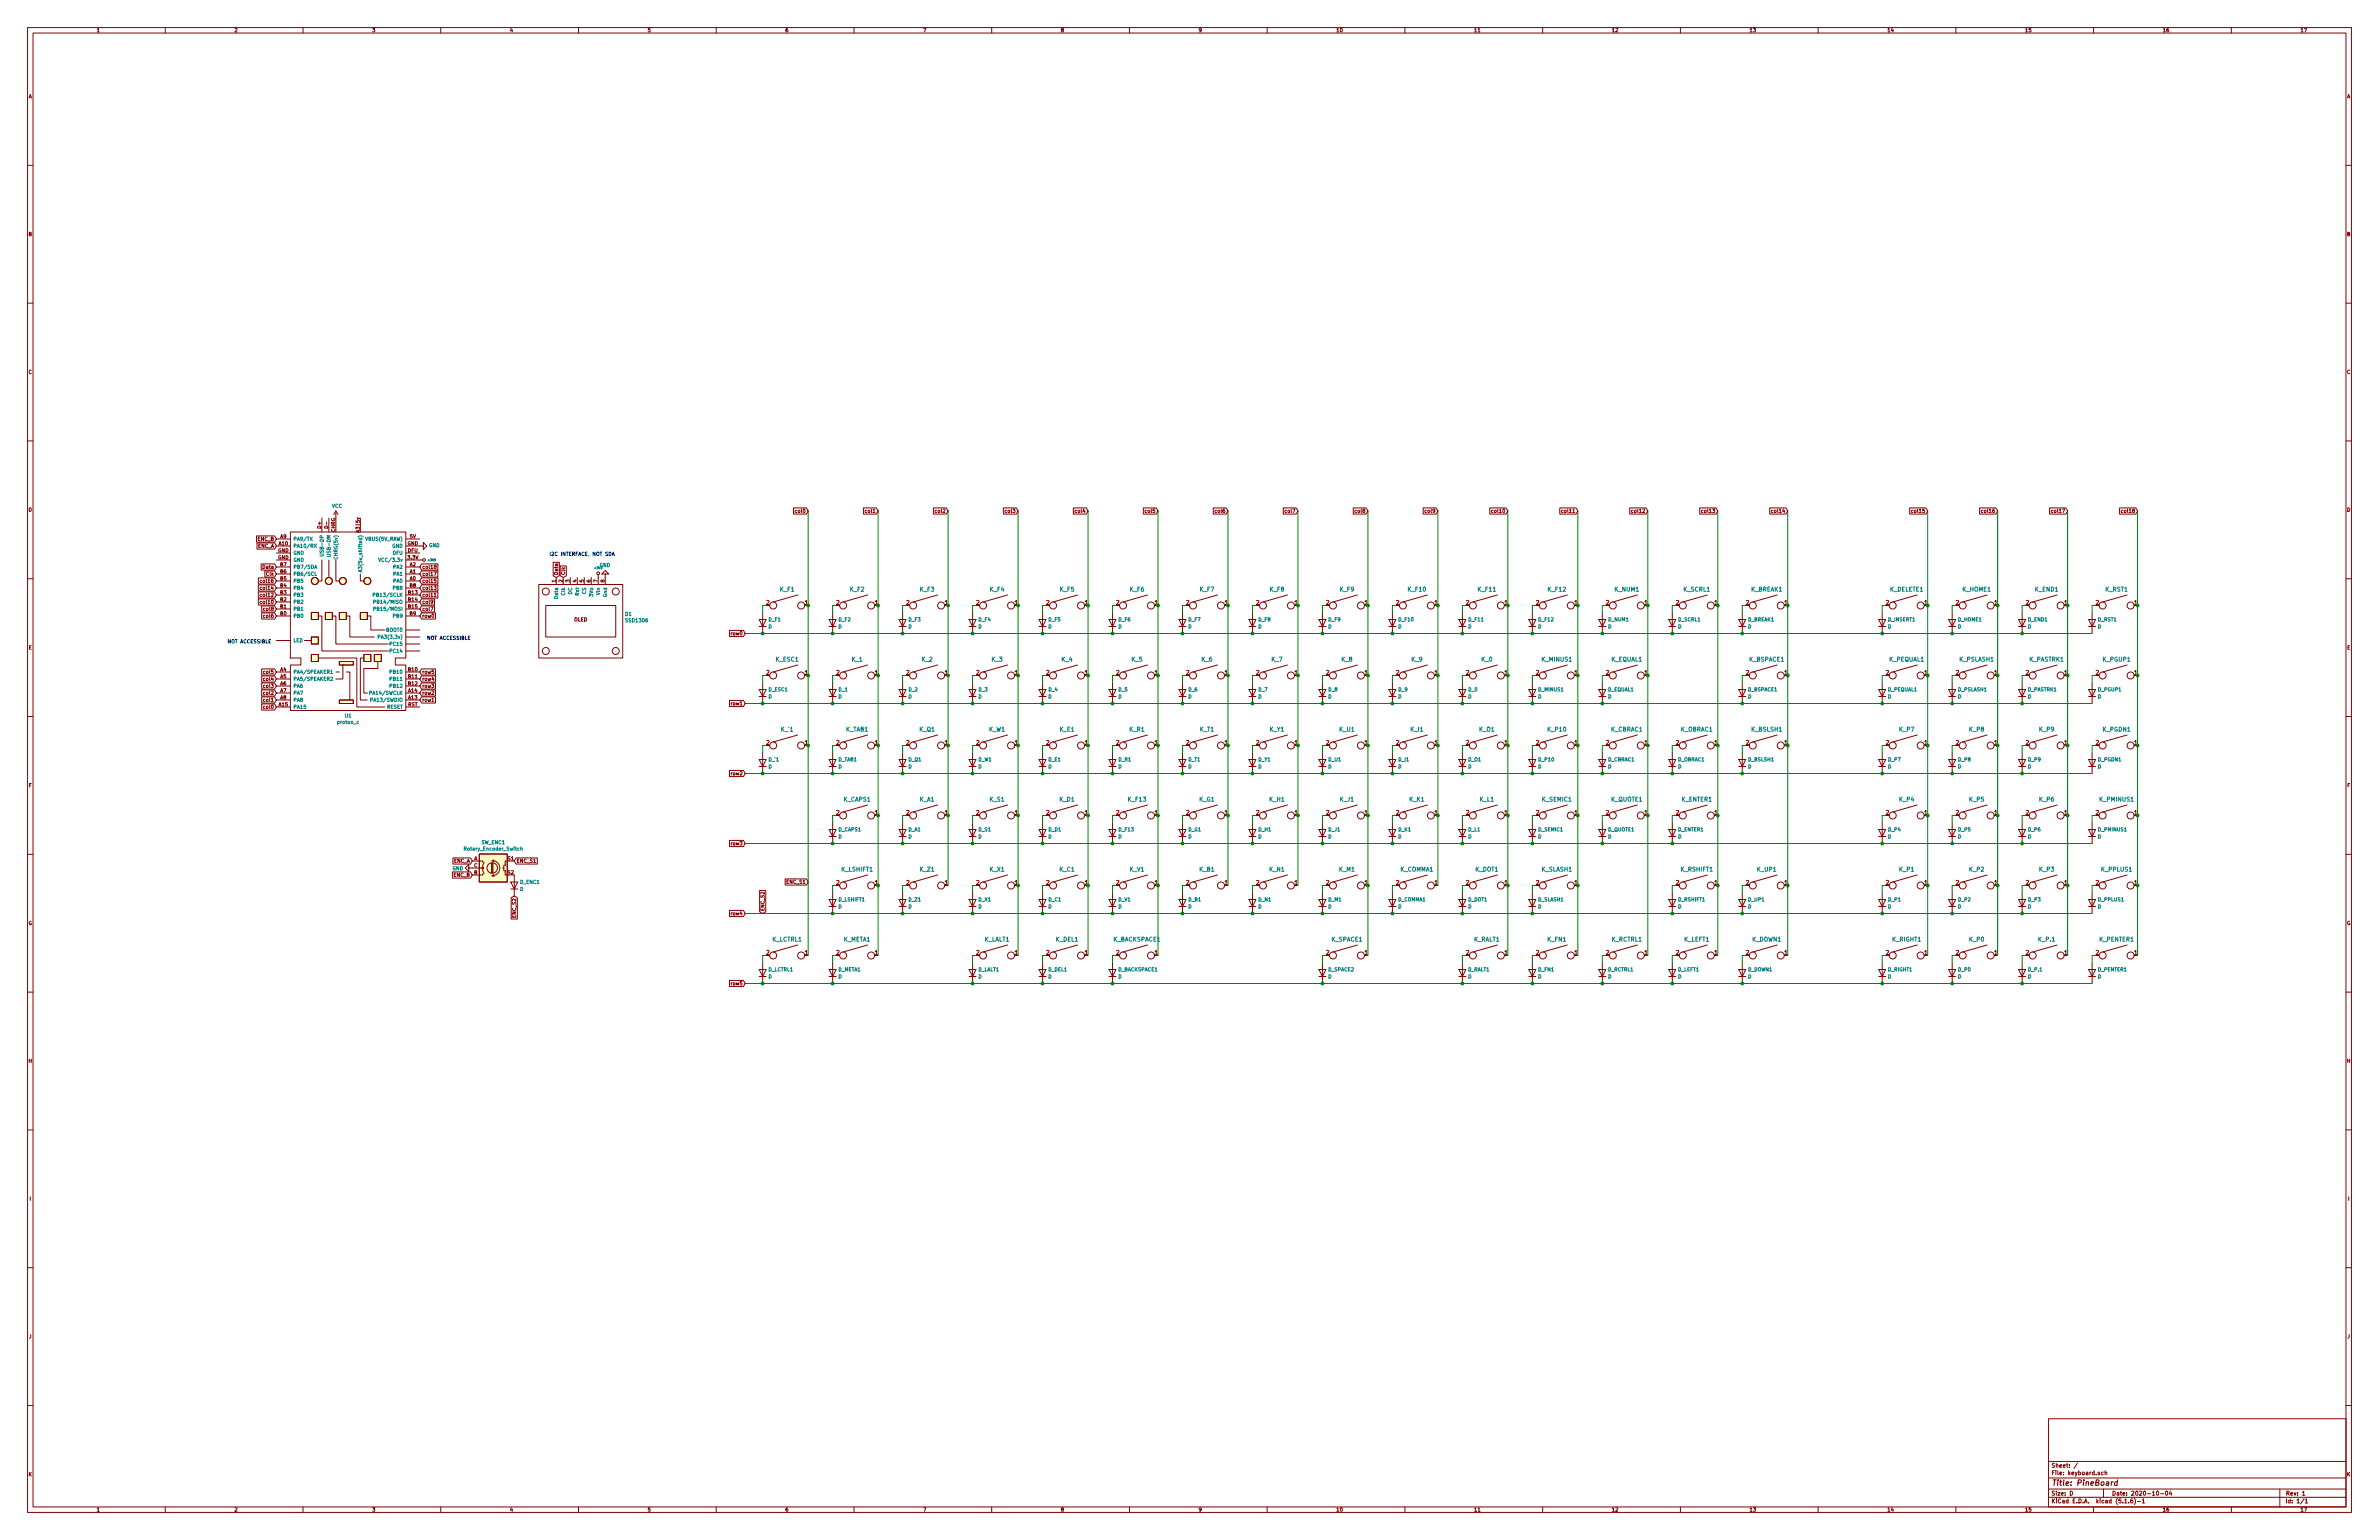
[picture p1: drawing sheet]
<svg xmlns="http://www.w3.org/2000/svg" width="864mm" height="559mm" viewBox="0 0 864 559" stroke-linecap="round" stroke-linejoin="round" font-family="sans-serif">
<defs><g id="words">
<text font-size="2.8" fill="#840000" x="744.6" y="539.1">Title: PineBoard</text>
<g font-size="2.1" fill="#008484">
<text x="283.2" y="214.6">K_F1</text>
<text x="308.6" y="214.6">K_F2</text>
<text x="334" y="214.6">K_F3</text>
<text x="359.4" y="214.6">K_F4</text>
<text x="384.8" y="214.6">K_F5</text>
<text x="410.2" y="214.6">K_F6</text>
<text x="435.6" y="214.6">K_F7</text>
<text x="461" y="214.6">K_F8</text>
<text x="486.4" y="214.6">K_F9</text>
<text x="511.2" y="214.6">K_F10</text>
<text x="536.6" y="214.6">K_F11</text>
<text x="562" y="214.6">K_F12</text>
<text x="586.2" y="214.6">K_NUM1</text>
<text x="611.1" y="214.6">K_SCRL1</text>
<text x="635.6" y="214.6">K_BREAK1</text>
<text x="686" y="214.6">K_DELETE1</text>
<text x="712.4" y="214.6">K_HOME1</text>
<text x="738.8" y="214.6">K_END1</text>
<text x="764.3" y="214.6">K_RST1</text>
<text x="281.6" y="240">K_ESC1</text>
<text x="309.2" y="240">K_1</text>
<text x="334.6" y="240">K_2</text>
<text x="360" y="240">K_3</text>
<text x="385.4" y="240">K_4</text>
<text x="410.8" y="240">K_5</text>
<text x="436.2" y="240">K_6</text>
<text x="461.6" y="240">K_7</text>
<text x="487" y="240">K_8</text>
<text x="512.4" y="240">K_9</text>
<text x="537.8" y="240">K_0</text>
<text x="559.8" y="240">K_MINUS1</text>
<text x="584.9" y="240">K_EQUAL1</text>
<text x="635" y="240">K_BSPACE1</text>
<text x="685.8" y="240">K_PEQUAL1</text>
<text x="711.3" y="240">K_PSLASH1</text>
<text x="736.7" y="240">K_PASTRK1</text>
<text x="763.4" y="240">K_PGUP1</text>
<text x="283.5" y="265.4">K_`1</text>
<text x="307" y="265.4">K_TAB1</text>
<text x="333.8" y="265.4">K_Q1</text>
<text x="359" y="265.4">K_W1</text>
<text x="384.7" y="265.4">K_E1</text>
<text x="410" y="265.4">K_R1</text>
<text x="435.6" y="265.4">K_T1</text>
<text x="460.9" y="265.4">K_Y1</text>
<text x="486.2" y="265.4">K_U1</text>
<text x="512.1" y="265.4">K_I1</text>
<text x="537" y="265.4">K_O1</text>
<text x="561.9" y="265.4">K_P10</text>
<text x="584.8" y="265.4">K_CBRAC1</text>
<text x="610.1" y="265.4">K_OBRAC1</text>
<text x="635.8" y="265.4">K_BSLSH1</text>
<text x="689.5" y="265.4">K_P7</text>
<text x="714.9" y="265.4">K_P8</text>
<text x="740.3" y="265.4">K_P9</text>
<text x="763.3" y="265.4">K_PGDN1</text>
<text x="306.3" y="290.8">K_CAPS1</text>
<text x="333.8" y="290.8">K_A1</text>
<text x="359.3" y="290.8">K_S1</text>
<text x="384.6" y="290.8">K_D1</text>
<text x="409.6" y="290.8">K_F13</text>
<text x="435.4" y="290.8">K_G1</text>
<text x="460.8" y="290.8">K_H1</text>
<text x="486.4" y="290.8">K_J1</text>
<text x="511.6" y="290.8">K_K1</text>
<text x="537.2" y="290.8">K_L1</text>
<text x="559.8" y="290.8">K_SEMIC1</text>
<text x="584.8" y="290.8">K_QUOTE1</text>
<text x="610.4" y="290.8">K_ENTER1</text>
<text x="689.5" y="290.8">K_P4</text>
<text x="714.9" y="290.8">K_P5</text>
<text x="740.3" y="290.8">K_P6</text>
<text x="762.3" y="290.8">K_PMINUS1</text>
<text x="305.5" y="316.2">K_LSHIFT1</text>
<text x="334" y="316.2">K_Z1</text>
<text x="359.3" y="316.2">K_X1</text>
<text x="384.6" y="316.2">K_C1</text>
<text x="410.1" y="316.2">K_V1</text>
<text x="435.4" y="316.2">K_B1</text>
<text x="460.8" y="316.2">K_N1</text>
<text x="486.1" y="316.2">K_M1</text>
<text x="508.3" y="316.2">K_COMMA1</text>
<text x="535.6" y="316.2">K_DOT1</text>
<text x="559.6" y="316.2">K_SLASH1</text>
<text x="610.2" y="316.2">K_RSHIFT1</text>
<text x="637.9" y="316.2">K_UP1</text>
<text x="689.5" y="316.2">K_P1</text>
<text x="714.9" y="316.2">K_P2</text>
<text x="740.3" y="316.2">K_P3</text>
<text x="762.9" y="316.2">K_PPLUS1</text>
<text x="280.3" y="341.6">K_LCTRL1</text>
<text x="306.2" y="341.6">K_META1</text>
<text x="357.3" y="341.6">K_LALT1</text>
<text x="383.3" y="341.6">K_DEL1</text>
<text x="404.1" y="341.6">K_BACKSPACE1</text>
<text x="483.4" y="341.6">K_SPACE1</text>
<text x="535" y="341.6">K_RALT1</text>
<text x="561.8" y="341.6">K_FN1</text>
<text x="585" y="341.6">K_RCTRL1</text>
<text x="611.4" y="341.6">K_LEFT1</text>
<text x="636" y="341.6">K_DOWN1</text>
<text x="686.9" y="341.6">K_RIGHT1</text>
<text x="714.9" y="341.6">K_P0</text>
<text x="740" y="341.6">K_P.1</text>
<text x="762.1" y="341.6">K_PENTER1</text>
</g>
<g font-size="2.1" fill="#840000">
<text x="278.2" y="219.5">2</text>
<text x="292.2" y="219.5">1</text>
<text x="303.6" y="219.5">2</text>
<text x="317.6" y="219.5">1</text>
<text x="329" y="219.5">2</text>
<text x="343" y="219.5">1</text>
<text x="354.4" y="219.5">2</text>
<text x="368.4" y="219.5">1</text>
<text x="379.8" y="219.5">2</text>
<text x="393.8" y="219.5">1</text>
<text x="405.2" y="219.5">2</text>
<text x="419.2" y="219.5">1</text>
<text x="430.6" y="219.5">2</text>
<text x="444.6" y="219.5">1</text>
<text x="456" y="219.5">2</text>
<text x="470" y="219.5">1</text>
<text x="481.4" y="219.5">2</text>
<text x="495.4" y="219.5">1</text>
<text x="506.8" y="219.5">2</text>
<text x="520.8" y="219.5">1</text>
<text x="532.2" y="219.5">2</text>
<text x="546.2" y="219.5">1</text>
<text x="557.6" y="219.5">2</text>
<text x="571.6" y="219.5">1</text>
<text x="583" y="219.5">2</text>
<text x="597" y="219.5">1</text>
<text x="608.4" y="219.5">2</text>
<text x="622.4" y="219.5">1</text>
<text x="633.8" y="219.5">2</text>
<text x="647.8" y="219.5">1</text>
<text x="684.6" y="219.5">2</text>
<text x="698.6" y="219.5">1</text>
<text x="710" y="219.5">2</text>
<text x="724" y="219.5">1</text>
<text x="735.4" y="219.5">2</text>
<text x="749.4" y="219.5">1</text>
<text x="760.8" y="219.5">2</text>
<text x="774.8" y="219.5">1</text>
<text x="278.2" y="244.9">2</text>
<text x="292.2" y="244.9">1</text>
<text x="303.6" y="244.9">2</text>
<text x="317.6" y="244.9">1</text>
<text x="329" y="244.9">2</text>
<text x="343" y="244.9">1</text>
<text x="354.4" y="244.9">2</text>
<text x="368.4" y="244.9">1</text>
<text x="379.8" y="244.9">2</text>
<text x="393.8" y="244.9">1</text>
<text x="405.2" y="244.9">2</text>
<text x="419.2" y="244.9">1</text>
<text x="430.6" y="244.9">2</text>
<text x="444.6" y="244.9">1</text>
<text x="456" y="244.9">2</text>
<text x="470" y="244.9">1</text>
<text x="481.4" y="244.9">2</text>
<text x="495.4" y="244.9">1</text>
<text x="506.8" y="244.9">2</text>
<text x="520.8" y="244.9">1</text>
<text x="532.2" y="244.9">2</text>
<text x="546.2" y="244.9">1</text>
<text x="557.6" y="244.9">2</text>
<text x="571.6" y="244.9">1</text>
<text x="583" y="244.9">2</text>
<text x="597" y="244.9">1</text>
<text x="633.8" y="244.9">2</text>
<text x="647.8" y="244.9">1</text>
<text x="684.6" y="244.9">2</text>
<text x="698.6" y="244.9">1</text>
<text x="710" y="244.9">2</text>
<text x="724" y="244.9">1</text>
<text x="735.4" y="244.9">2</text>
<text x="749.4" y="244.9">1</text>
<text x="760.8" y="244.9">2</text>
<text x="774.8" y="244.9">1</text>
<text x="278.2" y="270.3">2</text>
<text x="292.2" y="270.3">1</text>
<text x="303.6" y="270.3">2</text>
<text x="317.6" y="270.3">1</text>
<text x="329" y="270.3">2</text>
<text x="343" y="270.3">1</text>
<text x="354.4" y="270.3">2</text>
<text x="368.4" y="270.3">1</text>
<text x="379.8" y="270.3">2</text>
<text x="393.8" y="270.3">1</text>
<text x="405.2" y="270.3">2</text>
<text x="419.2" y="270.3">1</text>
<text x="430.6" y="270.3">2</text>
<text x="444.6" y="270.3">1</text>
<text x="456" y="270.3">2</text>
<text x="470" y="270.3">1</text>
<text x="481.4" y="270.3">2</text>
<text x="495.4" y="270.3">1</text>
<text x="506.8" y="270.3">2</text>
<text x="520.8" y="270.3">1</text>
<text x="532.2" y="270.3">2</text>
<text x="546.2" y="270.3">1</text>
<text x="557.6" y="270.3">2</text>
<text x="571.6" y="270.3">1</text>
<text x="583" y="270.3">2</text>
<text x="597" y="270.3">1</text>
<text x="608.4" y="270.3">2</text>
<text x="622.4" y="270.3">1</text>
<text x="633.8" y="270.3">2</text>
<text x="647.8" y="270.3">1</text>
<text x="684.6" y="270.3">2</text>
<text x="698.6" y="270.3">1</text>
<text x="710" y="270.3">2</text>
<text x="724" y="270.3">1</text>
<text x="735.4" y="270.3">2</text>
<text x="749.4" y="270.3">1</text>
<text x="760.8" y="270.3">2</text>
<text x="774.8" y="270.3">1</text>
<text x="303.6" y="295.7">2</text>
<text x="317.6" y="295.7">1</text>
<text x="329" y="295.7">2</text>
<text x="343" y="295.7">1</text>
<text x="354.4" y="295.7">2</text>
<text x="368.4" y="295.7">1</text>
<text x="379.8" y="295.7">2</text>
<text x="393.8" y="295.7">1</text>
<text x="405.2" y="295.7">2</text>
<text x="419.2" y="295.7">1</text>
<text x="430.6" y="295.7">2</text>
<text x="444.6" y="295.7">1</text>
<text x="456" y="295.7">2</text>
<text x="470" y="295.7">1</text>
<text x="481.4" y="295.7">2</text>
<text x="495.4" y="295.7">1</text>
<text x="506.8" y="295.7">2</text>
<text x="520.8" y="295.7">1</text>
<text x="532.2" y="295.7">2</text>
<text x="546.2" y="295.7">1</text>
<text x="557.6" y="295.7">2</text>
<text x="571.6" y="295.7">1</text>
<text x="583" y="295.7">2</text>
<text x="597" y="295.7">1</text>
<text x="608.4" y="295.7">2</text>
<text x="622.4" y="295.7">1</text>
<text x="684.6" y="295.7">2</text>
<text x="698.6" y="295.7">1</text>
<text x="710" y="295.7">2</text>
<text x="724" y="295.7">1</text>
<text x="735.4" y="295.7">2</text>
<text x="749.4" y="295.7">1</text>
<text x="760.8" y="295.7">2</text>
<text x="774.8" y="295.7">1</text>
<text x="303.6" y="321.1">2</text>
<text x="317.6" y="321.1">1</text>
<text x="329" y="321.1">2</text>
<text x="343" y="321.1">1</text>
<text x="354.4" y="321.1">2</text>
<text x="368.4" y="321.1">1</text>
<text x="379.8" y="321.1">2</text>
<text x="393.8" y="321.1">1</text>
<text x="405.2" y="321.1">2</text>
<text x="419.2" y="321.1">1</text>
<text x="430.6" y="321.1">2</text>
<text x="444.6" y="321.1">1</text>
<text x="456" y="321.1">2</text>
<text x="470" y="321.1">1</text>
<text x="481.4" y="321.1">2</text>
<text x="495.4" y="321.1">1</text>
<text x="506.8" y="321.1">2</text>
<text x="520.8" y="321.1">1</text>
<text x="532.2" y="321.1">2</text>
<text x="546.2" y="321.1">1</text>
<text x="557.6" y="321.1">2</text>
<text x="571.6" y="321.1">1</text>
<text x="608.4" y="321.1">2</text>
<text x="622.4" y="321.1">1</text>
<text x="633.8" y="321.1">2</text>
<text x="647.8" y="321.1">1</text>
<text x="684.6" y="321.1">2</text>
<text x="698.6" y="321.1">1</text>
<text x="710" y="321.1">2</text>
<text x="724" y="321.1">1</text>
<text x="735.4" y="321.1">2</text>
<text x="749.4" y="321.1">1</text>
<text x="760.8" y="321.1">2</text>
<text x="774.8" y="321.1">1</text>
<text x="278.2" y="346.5">2</text>
<text x="292.2" y="346.5">1</text>
<text x="303.6" y="346.5">2</text>
<text x="317.6" y="346.5">1</text>
<text x="354.4" y="346.5">2</text>
<text x="368.4" y="346.5">1</text>
<text x="379.8" y="346.5">2</text>
<text x="393.8" y="346.5">1</text>
<text x="405.2" y="346.5">2</text>
<text x="419.2" y="346.5">1</text>
<text x="481.4" y="346.5">2</text>
<text x="495.4" y="346.5">1</text>
<text x="532.2" y="346.5">2</text>
<text x="546.2" y="346.5">1</text>
<text x="557.6" y="346.5">2</text>
<text x="571.6" y="346.5">1</text>
<text x="583" y="346.5">2</text>
<text x="597" y="346.5">1</text>
<text x="608.4" y="346.5">2</text>
<text x="622.4" y="346.5">1</text>
<text x="633.8" y="346.5">2</text>
<text x="647.8" y="346.5">1</text>
<text x="684.6" y="346.5">2</text>
<text x="698.6" y="346.5">1</text>
<text x="710" y="346.5">2</text>
<text x="724" y="346.5">1</text>
<text x="735.4" y="346.5">2</text>
<text x="749.4" y="346.5">1</text>
<text x="760.8" y="346.5">2</text>
<text x="774.8" y="346.5">1</text>
<text x="744.6" y="532.5">Sheet: /</text>
<text x="744.6" y="535.2">File: keyboard.sch</text>
<text x="744.6" y="545.4">KiCad E.D.A. kicad (5.1.6)-1</text>
<text x="744.6" y="542.6">Size: D</text>
<text x="766.6" y="542.6">Date: 2020-10-04</text>
<text x="829.6" y="542.6">Rev: 1</text>
<text x="829.6" y="545.4">Id: 1/1</text>
</g>
<g font-size="1.8" fill="#840000">
<text x="35" y="11.6">1</text>
<text x="85" y="11.6">2</text>
<text x="135" y="11.6">3</text>
<text x="185" y="11.6">4</text>
<text x="235" y="11.6">5</text>
<text x="285" y="11.6">6</text>
<text x="335" y="11.6">7</text>
<text x="385" y="11.6">8</text>
<text x="435" y="11.6">9</text>
<text x="485" y="11.6">10</text>
<text x="535" y="11.6">11</text>
<text x="585" y="11.6">12</text>
<text x="635" y="11.6">13</text>
<text x="685" y="11.6">14</text>
<text x="735" y="11.6">15</text>
<text x="785" y="11.6">16</text>
<text x="835" y="11.6">17</text>
<text x="10.4" y="35.6">A</text>
<text x="852" y="35.6">A</text>
<text x="10.4" y="85.6">B</text>
<text x="852" y="85.6">B</text>
<text x="10.4" y="135.6">C</text>
<text x="852" y="135.6">C</text>
<text x="10.4" y="185.6">D</text>
<text x="852" y="185.6">D</text>
<text x="116.6" y="191.6" transform="rotate(-90 116.6 191.6)">D+</text>
<text x="119.1" y="191.4" transform="rotate(-90 119.1 191.4)">D-</text>
<text x="289.1" y="186.1">col0</text>
<text x="314.5" y="186.1">col1</text>
<text x="339.9" y="186.1">col2</text>
<text x="365.3" y="186.1">col3</text>
<text x="390.7" y="186.1">col4</text>
<text x="416.1" y="186.1">col5</text>
<text x="441.5" y="186.1">col6</text>
<text x="466.9" y="186.1">col7</text>
<text x="492.3" y="186.1">col8</text>
<text x="517.7" y="186.1">col9</text>
<text x="542.1" y="186.1">col10</text>
<text x="567.5" y="186.1">col11</text>
<text x="592.9" y="186.1">col12</text>
<text x="618.3" y="186.1">col13</text>
<text x="643.7" y="186.1">col14</text>
<text x="694.5" y="186.1">col15</text>
<text x="719.9" y="186.1">col16</text>
<text x="745.3" y="186.1">col17</text>
<text x="770.7" y="186.1">col18</text>
<text x="93.5" y="196.2">ENC_B</text>
<text x="101.2" y="197.9">A10</text>
<text x="101.8" y="195.3">A9</text>
<text x="121.7" y="193.1" transform="rotate(-90 121.7 193.1)">CHRG</text>
<text x="130.6" y="192.9" transform="rotate(-90 130.6 192.9)">A3|5v</text>
<text x="147.9" y="197.9">GND</text>
<text x="148.8" y="195.3">5V</text>
<text x="93.5" y="198.8">ENC_A</text>
<text x="100.9" y="202.9">GND</text>
<text x="100.9" y="200.4">GND</text>
<text x="148.1" y="202.9">3.3V</text>
<text x="148.1" y="200.4">DFU</text>
<text x="95.7" y="206.4">Data</text>
<text x="96.8" y="208.9">Clk</text>
<text x="101.8" y="208">B6</text>
<text x="101.8" y="205.5">B7</text>
<text x="148.7" y="208">A1</text>
<text x="148.7" y="205.5">A2</text>
<text x="153.2" y="206.4">col18</text>
<text x="153.2" y="208.9">col17</text>
<text x="202.6" y="208.8" transform="rotate(-90 202.6 208.8)">Data</text>
<text x="205.1" y="208.8" transform="rotate(-90 205.1 208.8)">Clk</text>
<text x="95" y="214">col14</text>
<text x="95" y="211.5">col16</text>
<text x="101.8" y="215.6">B3</text>
<text x="101.8" y="213.1">B4</text>
<text x="101.8" y="210.6">B5</text>
<text x="148.2" y="215.6">B13</text>
<text x="148.7" y="210.6">A0</text>
<text x="148.7" y="213.1">B8</text>
<text x="153.2" y="214">col13</text>
<text x="153.2" y="211.5">col15</text>
<text x="201.7" y="211.3" transform="rotate(-90 201.7 211.3)">1</text>
<text x="204.2" y="211.3" transform="rotate(-90 204.2 211.3)">2</text>
<text x="206.8" y="211.3" transform="rotate(-90 206.8 211.3)">3</text>
<text x="209.3" y="211.3" transform="rotate(-90 209.3 211.3)">4</text>
<text x="211.8" y="211.3" transform="rotate(-90 211.8 211.3)">5</text>
<text x="214.4" y="211.3" transform="rotate(-90 214.4 211.3)">6</text>
<text x="216.9" y="211.3" transform="rotate(-90 216.9 211.3)">7</text>
<text x="219.5" y="211.3" transform="rotate(-90 219.5 211.3)">8</text>
<text x="95" y="219.1">col10</text>
<text x="95" y="216.5">col12</text>
<text x="96" y="221.6">col8</text>
<text x="101.8" y="220.7">B1</text>
<text x="101.8" y="218.2">B2</text>
<text x="148.2" y="218.2">B14</text>
<text x="148.2" y="220.7">B15</text>
<text x="153.2" y="221.6">col7</text>
<text x="153.2" y="219.1">col9</text>
<text x="153.2" y="216.5">col11</text>
<text x="96" y="224.2">col6</text>
<text x="101.8" y="223.3">B0</text>
<text x="148.7" y="223.3">B9</text>
<text x="153.2" y="224.2">row0</text>
<text x="208.4" y="225.5">OLED</text>
<text x="265.6" y="230.5">row0</text>
<text x="10.4" y="235.6">E</text>
<text x="852" y="235.6">E</text>
<text x="96" y="244.5">col5</text>
<text x="101.8" y="243.6">A4</text>
<text x="148.2" y="243.6">B10</text>
<text x="153.2" y="244.5">row5</text>
<text x="96" y="249.6">col3</text>
<text x="96" y="247">col4</text>
<text x="101.8" y="246.1">A5</text>
<text x="101.8" y="248.7">A6</text>
<text x="101.8" y="251.2">A7</text>
<text x="148.2" y="251.2">A14</text>
<text x="148.2" y="246.1">B11</text>
<text x="148.2" y="248.7">B12</text>
<text x="153.2" y="247">row4</text>
<text x="153.2" y="249.6">row3</text>
<text x="96" y="252.1">col2</text>
<text x="96" y="254.6">col1</text>
<text x="96" y="257.2">col0</text>
<text x="101.2" y="256.3">A15</text>
<text x="101.8" y="253.7">A8</text>
<text x="148.1" y="256.3">RST</text>
<text x="148.2" y="253.7">A13</text>
<text x="153.2" y="252.1">row2</text>
<text x="153.2" y="254.6">row1</text>
<text x="265.6" y="255.9">row1</text>
<text x="265.6" y="281.3">row2</text>
<text x="10.5" y="285.6">F</text>
<text x="852.1" y="285.6">F</text>
<text x="265.6" y="306.7">row3</text>
<text x="164.7" y="313.1">ENC_A</text>
<text x="172.1" y="312.2">A</text>
<text x="172.1" y="317.2">B</text>
<text x="172.1" y="314.7">C</text>
<text x="184.4" y="312.2">S1</text>
<text x="184.4" y="317.2">S2</text>
<text x="187.5" y="313.1">ENC_S1</text>
<text x="164.7" y="318.1">ENC_B</text>
<text x="285.7" y="320.7">ENC_S1</text>
<text x="10.3" y="335.6">G</text>
<text x="187.3" y="332.8" transform="rotate(-90 187.3 332.8)">ENC_S2</text>
<text x="265.6" y="332.1">row4</text>
<text x="277.5" y="330.7" transform="rotate(-90 277.5 330.7)">ENC_S2</text>
<text x="851.9" y="335.6">G</text>
<text x="265.6" y="357.5">row5</text>
<text x="10.4" y="385.6">H</text>
<text x="852" y="385.6">H</text>
<text x="10.7" y="435.6">I</text>
<text x="852.3" y="435.6">I</text>
<text x="10.5" y="485.6">J</text>
<text x="852.1" y="485.6">J</text>
<text x="10.4" y="535.6">K</text>
<text x="852" y="535.6">K</text>
<text x="35" y="548.4">1</text>
<text x="85" y="548.4">2</text>
<text x="135" y="548.4">3</text>
<text x="185" y="548.4">4</text>
<text x="235" y="548.4">5</text>
<text x="285" y="548.4">6</text>
<text x="335" y="548.4">7</text>
<text x="385" y="548.4">8</text>
<text x="435" y="548.4">9</text>
<text x="485" y="548.4">10</text>
<text x="535" y="548.4">11</text>
<text x="585" y="548.4">12</text>
<text x="635" y="548.4">13</text>
<text x="685" y="548.4">14</text>
<text x="735" y="548.4">15</text>
<text x="785" y="548.4">16</text>
<text x="835" y="548.4">17</text>
</g>
<g font-size="1.8" fill="#008484">
<text x="120.5" y="184.3">VCC</text>
<text x="106.4" y="196.2">PA9/TX</text>
<text x="132.8" y="196.2">VBUS(5V_RAW)</text>
<text x="106.4" y="198.8">PA10/RX</text>
<text x="106.4" y="203.8">GND</text>
<text x="106.4" y="201.3">GND</text>
<text x="117.5" y="200.8" transform="rotate(-90 117.5 200.8)">USB-DP</text>
<text x="120" y="201.1" transform="rotate(-90 120 201.1)">USB-DM</text>
<text x="122.6" y="202.4" transform="rotate(-90 122.6 202.4)">CHRG(5v)</text>
<text x="138.6" y="203.8">VCC/3.3v</text>
<text x="142.4" y="198.8">GND</text>
<text x="142.7" y="201.3">DFU</text>
<text x="155.7" y="198.6">GND</text>
<text x="106.4" y="208.9">PB6/SCL</text>
<text x="106.4" y="206.4">PB7/SDA</text>
<text x="131.4" y="206.2" transform="rotate(-90 131.4 206.2)">A3(5v_shifted)</text>
<text x="142.9" y="208.9">PA1</text>
<text x="142.9" y="206.4">PA2</text>
<text x="217.6" y="205.7">GND</text>
<text x="106.4" y="214">PB4</text>
<text x="106.4" y="211.5">PB5</text>
<text x="142.9" y="211.5">PA0</text>
<text x="142.9" y="214">PB8</text>
<text x="205.1" y="215.8" transform="rotate(-90 205.1 215.8)">Clk</text>
<text x="207.6" y="215.7" transform="rotate(-90 207.6 215.7)">DC</text>
<text x="210.2" y="216" transform="rotate(-90 210.2 216)">Rst</text>
<text x="212.7" y="215.6" transform="rotate(-90 212.7 215.6)">CS</text>
<text x="217.8" y="215.8" transform="rotate(-90 217.8 215.8)">Vin</text>
<text x="106.4" y="221.6">PB1</text>
<text x="106.4" y="219.1">PB2</text>
<text x="106.4" y="216.5">PB3</text>
<text x="136.6" y="216.5">PB13/SCLK</text>
<text x="136.9" y="219.1">PB14/MISO</text>
<text x="136.9" y="221.6">PB15/MOSI</text>
<text x="202.6" y="216.9" transform="rotate(-90 202.6 216.9)">Data</text>
<text x="215.3" y="216.4" transform="rotate(-90 215.3 216.4)">3Vo</text>
<text x="220.3" y="216.6" transform="rotate(-90 220.3 216.6)">Gnd</text>
<text x="106.4" y="224.2">PB0</text>
<text x="142.9" y="224.2">PB9</text>
<text x="227" y="223.5">D1</text>
<text x="227.3" y="225.8">SSD1306</text>
<text x="279" y="225.5">D_F1</text>
<text x="304.4" y="225.5">D_F2</text>
<text x="329.8" y="225.5">D_F3</text>
<text x="355.2" y="225.5">D_F4</text>
<text x="380.6" y="225.5">D_F5</text>
<text x="406" y="225.5">D_F6</text>
<text x="431.4" y="225.5">D_F7</text>
<text x="456.8" y="225.5">D_F8</text>
<text x="482.2" y="225.5">D_F9</text>
<text x="507.8" y="225.5">D_F10</text>
<text x="533.2" y="225.5">D_F11</text>
<text x="558.6" y="225.5">D_F12</text>
<text x="583.9" y="225.5">D_NUM1</text>
<text x="609.2" y="225.5">D_SCRL1</text>
<text x="634.5" y="225.5">D_BREAK1</text>
<text x="685.5" y="225.5">D_INSERT1</text>
<text x="710.8" y="225.5">D_HOME1</text>
<text x="736.2" y="225.5">D_END1</text>
<text x="761.6" y="225.5">D_RST1</text>
<text x="106.4" y="233">LED</text>
<text x="138.3" y="231.8">PA3(3.3v)</text>
<text x="140.2" y="229.2">BOOT0</text>
<text x="278.9" y="228">D</text>
<text x="304.3" y="228">D</text>
<text x="329.7" y="228">D</text>
<text x="355.1" y="228">D</text>
<text x="380.5" y="228">D</text>
<text x="405.9" y="228">D</text>
<text x="431.3" y="228">D</text>
<text x="456.7" y="228">D</text>
<text x="482.1" y="228">D</text>
<text x="507.5" y="228">D</text>
<text x="532.9" y="228">D</text>
<text x="558.3" y="228">D</text>
<text x="583.7" y="228">D</text>
<text x="609.1" y="228">D</text>
<text x="634.5" y="228">D</text>
<text x="685.3" y="228">D</text>
<text x="710.7" y="228">D</text>
<text x="736.1" y="228">D</text>
<text x="761.5" y="228">D</text>
<text x="141.9" y="236.9">PC14</text>
<text x="141.9" y="234.3">PC15</text>
<text x="106.4" y="244.5">PA4/SPEAKER1</text>
<text x="141.9" y="244.5">PB10</text>
<text x="106.4" y="247">PA5/SPEAKER2</text>
<text x="106.4" y="249.6">PA6</text>
<text x="141.9" y="247">PB11</text>
<text x="141.9" y="249.6">PB12</text>
<text x="279" y="250.9">D_ESC1</text>
<text x="304.4" y="250.9">D_1</text>
<text x="329.8" y="250.9">D_2</text>
<text x="355.2" y="250.9">D_3</text>
<text x="380.6" y="250.9">D_4</text>
<text x="406" y="250.9">D_5</text>
<text x="431.4" y="250.9">D_6</text>
<text x="456.8" y="250.9">D_7</text>
<text x="482.2" y="250.9">D_8</text>
<text x="507.6" y="250.9">D_9</text>
<text x="533" y="250.9">D_0</text>
<text x="558.5" y="250.9">D_MINUS1</text>
<text x="583.7" y="250.9">D_EQUAL1</text>
<text x="634.6" y="250.9">D_BSPACE1</text>
<text x="685.3" y="250.9">D_PEQUAL1</text>
<text x="710.8" y="250.9">D_PSLASH1</text>
<text x="736.1" y="250.9">D_PASTRK1</text>
<text x="761.7" y="250.9">D_PGUP1</text>
<text x="106.4" y="257.2">PA15</text>
<text x="106.4" y="252.1">PA7</text>
<text x="106.4" y="254.6">PA8</text>
<text x="134.9" y="252.1">PA14/SWCLK</text>
<text x="135.4" y="254.6">PA13/SWDIO</text>
<text x="140.4" y="257.2">RESET</text>
<text x="278.9" y="253.4">D</text>
<text x="304.3" y="253.4">D</text>
<text x="329.7" y="253.4">D</text>
<text x="355.1" y="253.4">D</text>
<text x="380.5" y="253.4">D</text>
<text x="405.9" y="253.4">D</text>
<text x="431.3" y="253.4">D</text>
<text x="456.7" y="253.4">D</text>
<text x="482.1" y="253.4">D</text>
<text x="507.5" y="253.4">D</text>
<text x="532.9" y="253.4">D</text>
<text x="558.3" y="253.4">D</text>
<text x="583.7" y="253.4">D</text>
<text x="634.5" y="253.4">D</text>
<text x="685.3" y="253.4">D</text>
<text x="710.7" y="253.4">D</text>
<text x="736.1" y="253.4">D</text>
<text x="761.5" y="253.4">D</text>
<text x="122.6" y="262.7">proton_c</text>
<text x="125.2" y="260.3">U1</text>
<text x="278.9" y="278.8">D</text>
<text x="279" y="276.3">D_`1</text>
<text x="304.3" y="276.3">D_TAB1</text>
<text x="304.3" y="278.8">D</text>
<text x="329.7" y="278.8">D</text>
<text x="329.8" y="276.3">D_Q1</text>
<text x="355.1" y="276.3">D_W1</text>
<text x="355.1" y="278.8">D</text>
<text x="380.5" y="278.8">D</text>
<text x="380.6" y="276.3">D_E1</text>
<text x="405.9" y="278.8">D</text>
<text x="406" y="276.3">D_R1</text>
<text x="431.3" y="278.8">D</text>
<text x="431.4" y="276.3">D_T1</text>
<text x="456.7" y="278.8">D</text>
<text x="456.8" y="276.3">D_Y1</text>
<text x="482.1" y="278.8">D</text>
<text x="482.3" y="276.3">D_U1</text>
<text x="507.5" y="278.8">D</text>
<text x="507.7" y="276.3">D_I1</text>
<text x="532.9" y="278.8">D</text>
<text x="533" y="276.3">D_O1</text>
<text x="558.3" y="278.8">D</text>
<text x="558.6" y="276.3">D_P10</text>
<text x="583.7" y="276.3">D_CBRAC1</text>
<text x="583.7" y="278.8">D</text>
<text x="609.1" y="276.3">D_OBRAC1</text>
<text x="609.1" y="278.8">D</text>
<text x="634.5" y="278.8">D</text>
<text x="634.7" y="276.3">D_BSLSH1</text>
<text x="685.3" y="278.8">D</text>
<text x="685.5" y="276.3">D_P7</text>
<text x="710.7" y="278.8">D</text>
<text x="710.9" y="276.3">D_P8</text>
<text x="736.1" y="278.8">D</text>
<text x="736.3" y="276.3">D_P9</text>
<text x="761.5" y="278.8">D</text>
<text x="761.7" y="276.3">D_PGDN1</text>
<text x="304.3" y="304.2">D</text>
<text x="304.4" y="301.7">D_CAPS1</text>
<text x="329.7" y="301.7">D_A1</text>
<text x="329.7" y="304.2">D</text>
<text x="355.1" y="304.2">D</text>
<text x="355.2" y="301.7">D_S1</text>
<text x="380.5" y="304.2">D</text>
<text x="380.6" y="301.7">D_D1</text>
<text x="405.9" y="304.2">D</text>
<text x="406.2" y="301.7">D_F13</text>
<text x="431.3" y="304.2">D</text>
<text x="431.4" y="301.7">D_G1</text>
<text x="456.7" y="304.2">D</text>
<text x="456.9" y="301.7">D_H1</text>
<text x="482.1" y="304.2">D</text>
<text x="482.2" y="301.7">D_J1</text>
<text x="507.5" y="304.2">D</text>
<text x="507.6" y="301.7">D_K1</text>
<text x="532.9" y="304.2">D</text>
<text x="533" y="301.7">D_L1</text>
<text x="558.3" y="304.2">D</text>
<text x="558.5" y="301.7">D_SEMIC1</text>
<text x="583.7" y="304.2">D</text>
<text x="583.8" y="301.7">D_QUOTE1</text>
<text x="609.1" y="304.2">D</text>
<text x="609.2" y="301.7">D_ENTER1</text>
<text x="685.3" y="304.2">D</text>
<text x="685.5" y="301.7">D_P4</text>
<text x="710.7" y="304.2">D</text>
<text x="710.9" y="301.7">D_P5</text>
<text x="736.1" y="304.2">D</text>
<text x="736.3" y="301.7">D_P6</text>
<text x="761.5" y="304.2">D</text>
<text x="761.8" y="301.7">D_PMINUS1</text>
<text x="168.9" y="308.6">Rotary_Encoder_Switch</text>
<text x="174.8" y="306.3">SW_ENC1</text>
<text x="164.2" y="315.8">GND</text>
<text x="188.8" y="323.3">D</text>
<text x="188.9" y="320.7">D_ENC1</text>
<text x="304.3" y="329.6">D</text>
<text x="304.5" y="327.1">D_LSHIFT1</text>
<text x="329.7" y="329.6">D</text>
<text x="329.9" y="327.1">D_Z1</text>
<text x="355.1" y="329.6">D</text>
<text x="355.2" y="327.1">D_X1</text>
<text x="380.5" y="329.6">D</text>
<text x="380.6" y="327.1">D_C1</text>
<text x="405.9" y="329.6">D</text>
<text x="406" y="327.1">D_V1</text>
<text x="431.3" y="329.6">D</text>
<text x="431.4" y="327.1">D_B1</text>
<text x="456.7" y="329.6">D</text>
<text x="456.9" y="327.1">D_N1</text>
<text x="482.1" y="329.6">D</text>
<text x="482.2" y="327.1">D_M1</text>
<text x="507.5" y="327.1">D_COMMA1</text>
<text x="507.5" y="329.6">D</text>
<text x="532.9" y="329.6">D</text>
<text x="533" y="327.1">D_DOT1</text>
<text x="558.3" y="329.6">D</text>
<text x="558.4" y="327.1">D_SLASH1</text>
<text x="609.1" y="329.6">D</text>
<text x="609.3" y="327.1">D_RSHIFT1</text>
<text x="634.5" y="329.6">D</text>
<text x="634.7" y="327.1">D_UP1</text>
<text x="685.3" y="329.6">D</text>
<text x="685.5" y="327.1">D_P1</text>
<text x="710.7" y="329.6">D</text>
<text x="710.9" y="327.1">D_P2</text>
<text x="736.1" y="329.6">D</text>
<text x="736.3" y="327.1">D_P3</text>
<text x="761.5" y="329.6">D</text>
<text x="761.7" y="327.1">D_PPLUS1</text>
<text x="278.9" y="352.5">D_LCTRL1</text>
<text x="304.3" y="352.5">D_META1</text>
<text x="355" y="352.5">D_LALT1</text>
<text x="380.6" y="352.5">D_DEL1</text>
<text x="405.9" y="352.5">D_BACKSPACE1</text>
<text x="482.2" y="352.5">D_SPACE2</text>
<text x="532.9" y="352.5">D_RALT1</text>
<text x="558.5" y="352.5">D_FN1</text>
<text x="583.7" y="352.5">D_RCTRL1</text>
<text x="609.1" y="352.5">D_LEFT1</text>
<text x="634.5" y="352.5">D_DOWN1</text>
<text x="685.4" y="352.5">D_RIGHT1</text>
<text x="710.9" y="352.5">D_P0</text>
<text x="736.3" y="352.5">D_P.1</text>
<text x="761.6" y="352.5">D_PENTER1</text>
<text x="278.9" y="355">D</text>
<text x="304.3" y="355">D</text>
<text x="355.1" y="355">D</text>
<text x="380.5" y="355">D</text>
<text x="405.9" y="355">D</text>
<text x="482.1" y="355">D</text>
<text x="532.9" y="355">D</text>
<text x="558.3" y="355">D</text>
<text x="583.7" y="355">D</text>
<text x="609.1" y="355">D</text>
<text x="634.5" y="355">D</text>
<text x="685.3" y="355">D</text>
<text x="710.7" y="355">D</text>
<text x="736.1" y="355">D</text>
<text x="761.5" y="355">D</text>
</g>
<g font-size="1.8" fill="#0000c2">
<text x="199.4" y="201.7">I2C INTERFACE, NOT SDA</text>
<text x="82.5" y="233.4">NOT ACCESSIBLE</text>
<text x="154.9" y="232.2">NOT ACCESSIBLE</text>
</g>
<g font-size="1.1" fill="#008484">
<text x="155.5" y="203.6">+3V3</text>
<text x="215.9" y="206.5">+3V3</text>
</g>
</g></defs>
<g fill="none" stroke="#840000" stroke-width=".36">
<path d="M10 10h843.6v538.8h-843.6zM12 12h839.6v534.8h-839.6zM60 10v2M110 10v2M160 10v2M210 10v2M260 10v2M310 10v2M360 10v2M410 10v2M460 10v2M510 10v2"/>
<path d="M536.5 11.6h.8M560 10v2M610 10v2M660 10v2M710 10v2M760 10v2M810 10v2M10 60h2M851.6 60h2M10 110h2M851.6 110h2M10 160h2"/>
<path d="M851.6 160h2M93.1 194.5h6.6l.6 1.1-.6 1.1h-6.6zM93.3 197h6.4l.6 1.1-.6 1.1h-6.4zM100.3 195.6h5.1M100.3 198.1h5.1M105.4 193h41.9v45.8h-3.8v2.5h3.8v16.5h-41.9v-16.5h3.8v-2.5h-3.8zM116.8 188v5M119.4 188v5M121.9 185.4v7.6M121.9 185.4l-.7 1.3M121.9 185.4l.8 1.3M130.8 188v5"/>
<path d="M147.3 198.1h6.4v-1.2l1.2 1.2-1.2 1.3v-1.3M147.3 195.6h5.1M288 184.3h4.7l.7 1.1-.7 1.1h-4.7zM313.4 184.3h4.7l.7 1.1-.7 1.1h-4.7zM338.8 184.3h4.7l.7 1.1-.7 1.1h-4.7zM364.2 184.3h4.7l.7 1.1-.7 1.1h-4.7zM389.6 184.3h4.7l.7 1.1-.7 1.1h-4.7zM415 184.3h4.7l.7 1.1-.7 1.1h-4.7zM440.4 184.3h4.7l.7 1.1-.7 1.1h-4.7zM465.8 184.3h4.7l.7 1.1-.7 1.1h-4.7zM491.2 184.3h4.7l.7 1.1-.7 1.1h-4.7zM516.6 184.3h4.7l.7 1.1-.7 1.1h-4.7z"/>
<path d="M540.8 184.3h5.9l.7 1.1-.7 1.1h-5.9zM542 185.2l-.6 .2 .1 .5h.5M566.2 184.3h5.9l.7 1.1-.7 1.1h-5.9zM567.4 185.2l-.6 .2 .1 .5h.5M591.6 184.3h5.9l.7 1.1-.7 1.1h-5.9zM592.8 185.2l-.6 .2 .1 .5h.5M617 184.3h5.9l.7 1.1-.7 1.1h-5.9zM618.2 185.2l-.6 .2 .1 .5h.5M642.4 184.3h5.9l.7 1.1-.7 1.1h-5.9zM643.6 185.2l-.6 .2 .1 .5h.5M693.2 184.3h5.9l.7 1.1-.7 1.1h-5.9zM694.4 185.2l-.6 .2 .1 .5h.5"/>
<path d="M718.6 184.3h5.9l.7 1.1-.7 1.1h-5.9zM719.8 185.2l-.6 .2 .1 .5h.5M744 184.3h5.9l.7 1.1-.7 1.1h-5.9zM745.2 185.2l-.6 .2 .1 .5h.5M769.4 184.3h5.9l.7 1.1-.7 1.1h-5.9zM770.6 185.2l-.6 .2 .1 .5h.5M10 210h2M93.8 217.3h5.9l.6 1.1-.6 1.2h-5.9zM93.8 214.8h5.9l.6 1.1-.6 1.1h-5.9zM93.8 212.2h5.9l.6 1.2-.6 1.1h-5.9zM93.8 209.7h5.9l.6 1.1-.6 1.1h-5.9zM94.8 204.6h4.9l.6 1.1-.6 1.2h-4.9z"/>
<path d="M95 218.2l-.6 .2 .1 .5h.5M95 215.7l-.6 .1 .1 .6h.5M95 213.1l-.6 .2 .1 .6h.5M95 210.6l-.6 .2 .1 .5h.5M95 219.9h4.7l.6 1.1-.6 1.1h-4.7zM96.1 207.2h3.6l.6 1.1-.6 1.1h-3.6zM100.3 203.2h5.1M100.3 210.8h5.1M100.3 208.3h5.1M100.3 205.7h5.1M100.3 215.9h5.1M100.3 218.4h5.1"/>
<path d="M100.3 213.4h5.1M100.3 200.7h5.1M116.8 203.2v7.6h-1.2M119.4 203.2v6.4M121.9 203.2v7.6h1.3M130.8 208.3v2.5h1.3M147.3 203.2h6.1M147.3 210.8h5.1M147.3 208.3h5.1M147.3 205.7h5.1M147.3 215.9h5.1M147.3 218.4h5.1"/>
<path d="M147.3 213.4h5.1M147.3 200.7h5.1M153 219.9h4.7v2.2h-4.7l-.6-1.1zM153 204.6h6v2.3h-6l-.6-1.2zM153 207.2h6v2.2h-6l-.6-1.1zM153 217.3h4.7v2.3h-4.7l-.6-1.2zM153 214.8h6v2.2h-6l-.6-1.1zM153 212.2h6v2.3h-6l-.6-1.1zM153 209.7h6v2.2h-6l-.6-1.1zM157.1 218.3l-.6 .2v-.6l.4-.2 .2 .3v.7l-.6 .3M157.6 207.6h.8l-.6 1.2M157.6 212.6h.7l-.4 .5 .4 .2v.4l-.2 .2-.5-.1"/>
<path d="M157.6 215.5l.4-.3v1.3M157.6 216.5h.7M157.8 205.6l-.2-.3 .2-.3 .4 .1 .1 .4a.5 .5 0 0 0-.6 .2 .5 .5 0 0 0 0 .5l.6-.1-.2-.5M158.3 210.1h-.6l-.1 .6 .5-.1 .2 .6-.2 .2-.5-.1M195.6 212.1h30.5v26.7h-30.5zM198.1 219.7h25.4v11.4h-25.4zM200.8 204h2.2v4.9l-1.1 .7-1.1-.7zM201.9 209.6v2.5M203.4 205.4h2.2v3.5l-1.1 .7-1.1-.7zM204.5 209.6v2.5M207 209.6v2.5M209.5 209.6v2.5"/>
<path d="M212.1 209.6v2.5M214.6 209.6v2.5M217.2 208.5v3.6M219.7 208.3h1.3l-1.3-1.3-1.3 1.3h1.3v3.8M289.6 215.9l-8.9 2.5M315 215.9l-8.9 2.5M340.4 215.9l-8.9 2.5M365.8 215.9l-8.9 2.5M391.2 215.9l-8.9 2.5M416.6 215.9l-8.9 2.5M442 215.9l-8.9 2.5M467.4 215.9l-8.9 2.5"/>
<path d="M492.8 215.9l-8.9 2.5M518.2 215.9l-8.9 2.5M543.6 215.9l-8.9 2.5M569 215.9l-8.9 2.5M594.4 215.9l-8.9 2.5M619.8 215.9l-8.9 2.5M645.2 215.9l-8.9 2.5M696 215.9l-8.9 2.5M721.4 215.9l-8.9 2.5M746.8 215.9l-8.9 2.5M772.2 215.9l-8.9 2.5M851.6 210h2"/>
<path d="M95 222.4h4.7l.6 1.1-.6 1.1h-4.7zM100.3 232.4h5.1M100.3 223.5h5.1M100.3 221h5.1M110.5 232.4h2.5M113 237.5h2.6v2.5h-2.6zM113 231.1h2.6v2.6h-2.6zM113 222.3h2.6v2.5h-2.6zM115.6 238.8h13.9v17.7h10.2M115.6 223.5h1.2v12.7h24.2M118.1 222.3h2.5v2.5h-2.5zM120.6 223.5h1.3v10.2h19.1"/>
<path d="M123.2 222.3h2.5v2.5h-2.5zM125.7 223.5h1.3v7.6h8.9M130.8 222.3h2.5v2.5h-2.5zM132.1 237.5h2.5v2.5h-2.5zM132.1 238.8h-1.3v15.2h2.5M133.3 223.5h1.3v5.1h5.1M135.9 237.5h2.5v2.5h-2.5zM147.3 223.5h5.1M147.3 221h5.1M147.3 228.6h5.1M147.3 231.1h5.1M147.3 236.2h5.1"/>
<path d="M147.3 233.7h5.1M153 222.4h5.1v2.2h-5.1l-.6-1.1zM156.3 220.3h.9l-.6 1.2M264.8 228.8h5.1l.6 1.1-.6 1.1h-5.1zM275.6 224.8h2.5l-1.2 2.5zM275.6 227.3h2.5M276.9 222.3v7.6M301 224.8h2.5l-1.2 2.5zM301 227.3h2.5M302.3 222.3v7.6M326.4 224.8h2.5l-1.2 2.5zM326.4 227.3h2.5"/>
<path d="M327.7 222.3v7.6M351.8 224.8h2.5l-1.2 2.5zM351.8 227.3h2.5M353.1 222.3v7.6M377.2 224.8h2.5l-1.2 2.5zM377.2 227.3h2.5M378.5 222.3v7.6M402.6 224.8h2.5l-1.2 2.5zM402.6 227.3h2.5M403.9 222.3v7.6M428 224.8h2.5l-1.2 2.5zM428 227.3h2.5"/>
<path d="M429.3 222.3v7.6M453.4 224.8h2.5l-1.2 2.5zM453.4 227.3h2.5M454.7 222.3v7.6M478.8 224.8h2.5l-1.2 2.5zM478.8 227.3h2.5M480.1 222.3v7.6M504.2 224.8h2.5l-1.2 2.5zM504.2 227.3h2.5M505.5 222.3v7.6M529.6 224.8h2.5l-1.2 2.5zM529.6 227.3h2.5"/>
<path d="M530.9 222.3v7.6M555 224.8h2.5l-1.2 2.5zM555 227.3h2.5M556.3 222.3v7.6M580.4 224.8h2.5l-1.2 2.5zM580.4 227.3h2.5M581.7 222.3v7.6M605.8 224.8h2.5l-1.2 2.5zM605.8 227.3h2.5M607.1 222.3v7.6M631.2 224.8h2.5l-1.2 2.5zM631.2 227.3h2.5"/>
<path d="M632.5 222.3v7.6M682 224.8h2.5l-1.2 2.5zM682 227.3h2.5M683.3 222.3v7.6M707.4 224.8h2.5l-1.2 2.5zM707.4 227.3h2.5M708.7 222.3v7.6M732.8 224.8h2.5l-1.2 2.5zM732.8 227.3h2.5M734.1 222.3v7.6M758.2 224.8h2.5l-1.2 2.5zM758.2 227.3h2.5"/>
<path d="M759.5 222.3v7.6M10 260h2M95 250.3h4.7l.6 1.2-.6 1.1h-4.7zM95 247.8h4.7l.6 1.1-.6 1.1h-4.7zM95 245.3h4.7l.6 1.1-.6 1.1h-4.7zM95 252.9h4.7l.6 1.1-.6 1.1h-4.7zM95 255.4h4.7l.6 1.1-.6 1.2h-4.7zM95 242.7h4.7l.6 1.1-.6 1.2h-4.7zM100.3 243.8h5.1M100.3 254h5.1M100.3 251.5h5.1M100.3 256.5h5.1"/>
<path d="M100.3 246.4h5.1M100.3 248.9h5.1M121.9 243.8h1.3M123.2 254h5.1v1.3h-5.1zM123.2 240h5.1v1.3h-5.1zM124.5 241.3v5.1h-2.6M125.7 243.8h1.3v10.2M137.2 240v2.6h-5.1v8.9h1.2M147.3 243.8h5.1M147.3 254h5.1M147.3 251.5h5.1M147.3 256.5h5.1"/>
<path d="M147.3 246.4h5.1M147.3 248.9h5.1M153 245.3h5.1v2.2h-5.1l-.6-1.1zM153 247.8h5.1v2.2h-5.1l-.6-1.1zM153 250.3h5.1v2.3h-5.1l-.6-1.1zM153 242.7h5.1v2.3h-5.1l-.6-1.2zM153 252.9h5.1v2.2h-5.1l-.6-1.1zM156.8 254.6h.7M264.8 254.2h5.1l.6 1.1-.6 1.1h-5.1zM275.6 250.2h2.5l-1.2 2.5zM275.6 252.7h2.5M276.9 247.7v7.6"/>
<path d="M289.6 241.3l-8.9 2.5M301 250.2h2.5l-1.2 2.5zM301 252.7h2.5M302.3 247.7v7.6M315 241.3l-8.9 2.5M326.4 250.2h2.5l-1.2 2.5zM326.4 252.7h2.5M327.7 247.7v7.6M340.4 241.3l-8.9 2.5M351.8 250.2h2.5l-1.2 2.5zM351.8 252.7h2.5M353.1 247.7v7.6"/>
<path d="M365.8 241.3l-8.9 2.5M377.2 250.2h2.5l-1.2 2.5zM377.2 252.7h2.5M378.5 247.7v7.6M391.2 241.3l-8.9 2.5M402.6 250.2h2.5l-1.2 2.5zM402.6 252.7h2.5M403.9 247.7v7.6M416.6 241.3l-8.9 2.5M428 250.2h2.5l-1.2 2.5zM428 252.7h2.5M429.3 247.7v7.6"/>
<path d="M442 241.3l-8.9 2.5M453.4 250.2h2.5l-1.2 2.5zM453.4 252.7h2.5M454.7 247.7v7.6M467.4 241.3l-8.9 2.5M478.8 250.2h2.5l-1.2 2.5zM478.8 252.7h2.5M480.1 247.7v7.6M492.8 241.3l-8.9 2.5M504.2 250.2h2.5l-1.2 2.5zM504.2 252.7h2.5M505.5 247.7v7.6"/>
<path d="M518.2 241.3l-8.9 2.5M529.6 250.2h2.5l-1.2 2.5zM529.6 252.7h2.5M530.9 247.7v7.6M543.6 241.3l-8.9 2.5M555 250.2h2.5l-1.2 2.5zM555 252.7h2.5M556.3 247.7v7.6M569 241.3l-8.9 2.5M580.4 250.2h2.5l-1.2 2.5zM580.4 252.7h2.5M581.7 247.7v7.6"/>
<path d="M594.4 241.3l-8.9 2.5M631.2 250.2h2.5l-1.2 2.5zM631.2 252.7h2.5M632.5 247.7v7.6M645.2 241.3l-8.9 2.5M682 250.2h2.5l-1.2 2.5zM682 252.7h2.5M683.3 247.7v7.6M696 241.3l-8.9 2.5M707.4 250.2h2.5l-1.2 2.5zM707.4 252.7h2.5M708.7 247.7v7.6"/>
<path d="M721.4 241.3l-8.9 2.5M732.8 250.2h2.5l-1.2 2.5zM732.8 252.7h2.5M734.1 247.7v7.6M746.8 241.3l-8.9 2.5M758.2 250.2h2.5l-1.2 2.5zM758.2 252.7h2.5M759.5 247.7v7.6M772.2 241.3l-8.9 2.5M851.6 260h2M264.8 279.6h5.1l.6 1.1-.6 1.1h-5.1zM275.6 275.6h2.5l-1.2 2.5z"/>
<path d="M275.6 278.1h2.5M276.9 273.1v7.6M289.6 266.7l-8.9 2.5M301 275.6h2.5l-1.2 2.5zM301 278.1h2.5M302.3 273.1v7.6M315 266.7l-8.9 2.5M326.4 275.6h2.5l-1.2 2.5zM326.4 278.1h2.5M327.7 273.1v7.6M340.4 266.7l-8.9 2.5M351.8 275.6h2.5l-1.2 2.5z"/>
<path d="M351.8 278.1h2.5M353.1 273.1v7.6M365.8 266.7l-8.9 2.5M377.2 275.6h2.5l-1.2 2.5zM377.2 278.1h2.5M378.5 273.1v7.6M391.2 266.7l-8.9 2.5M402.6 275.6h2.5l-1.2 2.5zM402.6 278.1h2.5M403.9 273.1v7.6M416.6 266.7l-8.9 2.5M428 275.6h2.5l-1.2 2.5z"/>
<path d="M428 278.1h2.5M429.3 273.1v7.6M442 266.7l-8.9 2.5M453.4 275.6h2.5l-1.2 2.5zM453.4 278.1h2.5M454.7 273.1v7.6M467.4 266.7l-8.9 2.5M478.8 275.6h2.5l-1.2 2.5zM478.8 278.1h2.5M480.1 273.1v7.6M492.8 266.7l-8.9 2.5M504.2 275.6h2.5l-1.2 2.5z"/>
<path d="M504.2 278.1h2.5M505.5 273.1v7.6M518.2 266.7l-8.9 2.5M529.6 275.6h2.5l-1.2 2.5zM529.6 278.1h2.5M530.9 273.1v7.6M543.6 266.7l-8.9 2.5M555 275.6h2.5l-1.2 2.5zM555 278.1h2.5M556.3 273.1v7.6M569 266.7l-8.9 2.5M580.4 275.6h2.5l-1.2 2.5z"/>
<path d="M580.4 278.1h2.5M581.7 273.1v7.6M594.4 266.7l-8.9 2.5M605.8 275.6h2.5l-1.2 2.5zM605.8 278.1h2.5M607.1 273.1v7.6M619.8 266.7l-8.9 2.5M631.2 275.6h2.5l-1.2 2.5zM631.2 278.1h2.5M632.5 273.1v7.6M645.2 266.7l-8.9 2.5M682 275.6h2.5l-1.2 2.5z"/>
<path d="M682 278.1h2.5M683.3 273.1v7.6M696 266.7l-8.9 2.5M707.4 275.6h2.5l-1.2 2.5zM707.4 278.1h2.5M708.7 273.1v7.6M721.4 266.7l-8.9 2.5M732.8 275.6h2.5l-1.2 2.5zM732.8 278.1h2.5M734.1 273.1v7.6M746.8 266.7l-8.9 2.5M758.2 275.6h2.5l-1.2 2.5z"/>
<path d="M758.2 278.1h2.5M759.5 273.1v7.6M772.2 266.7l-8.9 2.5M302.3 298.5v7.6M315 292.1l-8.9 2.5M327.7 298.5v7.6M340.4 292.1l-8.9 2.5M353.1 298.5v7.6M365.8 292.1l-8.9 2.5M378.5 298.5v7.6M391.2 292.1l-8.9 2.5M403.9 298.5v7.6"/>
<path d="M416.6 292.1l-8.9 2.5M429.3 298.5v7.6M442 292.1l-8.9 2.5M454.7 298.5v7.6M467.4 292.1l-8.9 2.5M480.1 298.5v7.6M492.8 292.1l-8.9 2.5M505.5 298.5v7.6M518.2 292.1l-8.9 2.5M530.9 298.5v7.6M543.6 292.1l-8.9 2.5M556.3 298.5v7.6"/>
<path d="M569 292.1l-8.9 2.5M581.7 298.5v7.6M594.4 292.1l-8.9 2.5M607.1 298.5v7.6M619.8 292.1l-8.9 2.5M683.3 298.5v7.6M696 292.1l-8.9 2.5M708.7 298.5v7.6M721.4 292.1l-8.9 2.5M734.1 298.5v7.6M746.8 292.1l-8.9 2.5M759.5 298.5v7.6"/>
<path d="M772.2 292.1l-8.9 2.5M10 310h2M164.2 316.4h6.6l.6 1.1-.6 1.1h-6.6zM164.4 311.3h6.4l.6 1.1-.6 1.1h-6.4zM170.2 315v-1.3l-1.3 1.3 1.3 1.2v-1.2h5.1v1l.5 1M171.4 312.4h3.9v.5M174 309.9h10.1v10.1h-10.1zM175.3 317v.5h-3.9M175.8 312.9l-.5 1v1.1h-.5M178.4 313.2v3.5M178.7 312.3a2.74 2.74 0 0 1 2.7 2.7 2.74 2.74 0 0 1-2.7 2.8M178.7 313.2v3.5"/>
<path d="M178.9 313.2v3.5M179.2 317.4l-.6 .4 .7 .2M179.3 312l-.7 .3 .6 .4M182.5 315h.4M182.9 313.9v2.1M183.4 316v1.5h.7M184.1 312.4h-.7v1.5M186.7 317.5v7.6M187.3 311.3h7.7v2.2h-7.7l-.6-1.1zM264.8 305h5.1l.6 1.1-.6 1.1h-5.1zM285 318.9h7.7l.7 1.1-.7 1.2h-7.7zM301 301h2.5l-1.2 2.5z"/>
<path d="M301 303.5h2.5M315 317.5l-8.9 2.5M326.4 301h2.5l-1.2 2.5zM326.4 303.5h2.5M340.4 317.5l-8.9 2.5M351.8 301h2.5l-1.2 2.5zM351.8 303.5h2.5M365.8 317.5l-8.9 2.5M377.2 301h2.5l-1.2 2.5zM377.2 303.5h2.5M391.2 317.5l-8.9 2.5M402.6 301h2.5l-1.2 2.5z"/>
<path d="M402.6 303.5h2.5M416.6 317.5l-8.9 2.5M428 301h2.5l-1.2 2.5zM428 303.5h2.5M442 317.5l-8.9 2.5M453.4 301h2.5l-1.2 2.5zM453.4 303.5h2.5M467.4 317.5l-8.9 2.5M478.8 301h2.5l-1.2 2.5zM478.8 303.5h2.5M492.8 317.5l-8.9 2.5M504.2 301h2.5l-1.2 2.5z"/>
<path d="M504.2 303.5h2.5M518.2 317.5l-8.9 2.5M529.6 301h2.5l-1.2 2.5zM529.6 303.5h2.5M543.6 317.5l-8.9 2.5M555 301h2.5l-1.2 2.5zM555 303.5h2.5M569 317.5l-8.9 2.5M580.4 301h2.5l-1.2 2.5zM580.4 303.5h2.5M605.8 301h2.5l-1.2 2.5zM605.8 303.5h2.5"/>
<path d="M619.8 317.5l-8.9 2.5M645.2 317.5l-8.9 2.5M682 301h2.5l-1.2 2.5zM682 303.5h2.5M696 317.5l-8.9 2.5M707.4 301h2.5l-1.2 2.5zM707.4 303.5h2.5M721.4 317.5l-8.9 2.5M732.8 301h2.5l-1.2 2.5zM732.8 303.5h2.5M746.8 317.5l-8.9 2.5M758.2 301h2.5l-1.2 2.5z"/>
<path d="M758.2 303.5h2.5M772.2 317.5l-8.9 2.5M851.6 310h2M185.4 320h2.6l-1.3 2.6zM185.4 322.6h2.6M185.6 325.8l1.1-.7 1.1 .7v7.7h-2.2zM264.8 330.4h5.1l.6 1.1-.6 1.1h-5.1zM275.7 323.1h2.3v7.7l-1.1 .7-1.2-.7zM301 326.4h2.5l-1.2 2.5zM301 328.9h2.5M302.3 323.9v7.6M326.4 326.4h2.5l-1.2 2.5z"/>
<path d="M326.4 328.9h2.5M327.7 323.9v7.6M351.8 326.4h2.5l-1.2 2.5zM351.8 328.9h2.5M353.1 323.9v7.6M377.2 326.4h2.5l-1.2 2.5zM377.2 328.9h2.5M378.5 323.9v7.6M402.6 326.4h2.5l-1.2 2.5zM402.6 328.9h2.5M403.9 323.9v7.6M428 326.4h2.5l-1.2 2.5z"/>
<path d="M428 328.9h2.5M429.3 323.9v7.6M453.4 326.4h2.5l-1.2 2.5zM453.4 328.9h2.5M454.7 323.9v7.6M478.8 326.4h2.5l-1.2 2.5zM478.8 328.9h2.5M480.1 323.9v7.6M504.2 326.4h2.5l-1.2 2.5zM504.2 328.9h2.5M505.5 323.9v7.6M529.6 326.4h2.5l-1.2 2.5z"/>
<path d="M529.6 328.9h2.5M530.9 323.9v7.6M555 326.4h2.5l-1.2 2.5zM555 328.9h2.5M556.3 323.9v7.6M605.8 326.4h2.5l-1.2 2.5zM605.8 328.9h2.5M607.1 323.9v7.6M631.2 326.4h2.5l-1.2 2.5zM631.2 328.9h2.5M632.5 323.9v7.6M682 326.4h2.5l-1.2 2.5z"/>
<path d="M682 328.9h2.5M683.3 323.9v7.6M707.4 326.4h2.5l-1.2 2.5zM707.4 328.9h2.5M708.7 323.9v7.6M732.8 326.4h2.5l-1.2 2.5zM732.8 328.9h2.5M734.1 323.9v7.6M758.2 326.4h2.5l-1.2 2.5zM758.2 328.9h2.5M759.5 323.9v7.6M10 360h2"/>
<path d="M264.8 355.8h5.1l.6 1.1-.6 1.1h-5.1zM275.6 351.8h2.5l-1.2 2.5zM275.6 354.3h2.5M276.9 349.3v7.6M289.6 342.9l-8.9 2.5M301 351.8h2.5l-1.2 2.5zM301 354.3h2.5M302.3 349.3v7.6M315 342.9l-8.9 2.5M351.8 351.8h2.5l-1.2 2.5zM351.8 354.3h2.5M353.1 349.3v7.6"/>
<path d="M365.8 342.9l-8.9 2.5M377.2 351.8h2.5l-1.2 2.5zM377.2 354.3h2.5M378.5 349.3v7.6M391.2 342.9l-8.9 2.5M402.6 351.8h2.5l-1.2 2.5zM402.6 354.3h2.5M403.9 349.3v7.6M416.6 342.9l-8.9 2.5M478.8 351.8h2.5l-1.2 2.5zM478.8 354.3h2.5M480.1 349.3v7.6"/>
<path d="M492.8 342.9l-8.9 2.5M529.6 351.8h2.5l-1.2 2.5zM529.6 354.3h2.5M530.9 349.3v7.6M543.6 342.9l-8.9 2.5M555 351.8h2.5l-1.2 2.5zM555 354.3h2.5M556.3 349.3v7.6M569 342.9l-8.9 2.5M580.4 351.8h2.5l-1.2 2.5zM580.4 354.3h2.5M581.7 349.3v7.6"/>
<path d="M594.4 342.9l-8.9 2.5M605.8 351.8h2.5l-1.2 2.5zM605.8 354.3h2.5M607.1 349.3v7.6M619.8 342.9l-8.9 2.5M631.2 351.8h2.5l-1.2 2.5zM631.2 354.3h2.5M632.5 349.3v7.6M645.2 342.9l-8.9 2.5M682 351.8h2.5l-1.2 2.5zM682 354.3h2.5M683.3 349.3v7.6"/>
<path d="M696 342.9l-8.9 2.5M707.4 351.8h2.5l-1.2 2.5zM707.4 354.3h2.5M708.7 349.3v7.6M721.4 342.9l-8.9 2.5M732.8 351.8h2.5l-1.2 2.5zM732.8 354.3h2.5M734.1 349.3v7.6M746.8 342.9l-8.9 2.5M758.2 351.8h2.5l-1.2 2.5zM758.2 354.3h2.5M759.5 349.3v7.6"/>
<path d="M772.2 342.9l-8.9 2.5M851.6 360h2M10 410h2M851.6 410h2M10 460h2M851.6 460h2M10 510h2M743.6 514.8h108v32h-108zM851.6 510h2M743.6 536.3h108M743.6 530.3h108M754.2 530.9l-1.3 1.9"/>
<path d="M762.2 534.2l-.6 .2 .6 .3v.4h-.6M763.5 534.2h-.4l-.3 .2 .1 .6 .6 .1M764.2 534.3l.5-.1 .1 1M764.2 533.7v1.5M60 546.8v2M110 546.8v2M160 546.8v2M210 546.8v2M260 546.8v2M310 546.8v2M360 546.8v2M410 546.8v2"/>
<path d="M460 546.8v2M510 546.8v2M536.5 548.4h.8M560 546.8v2M610 546.8v2M660 546.8v2M710 546.8v2M743.6 543.3h108M743.6 540.3h108M751.5 541.1a.76 .76 0 0 1 .9 .7 .76 .76 0 0 1-.9 .8zM760 546.8v2M763.6 540.3v3"/>
<path d="M771.3 545.4h.8M772.8 545.2v.2M774.1 543.9l-.6 .3-.1 .9 .3 .3 .5-.2-.1-.7-.7 .2M774.8 543.7a1.71 1.71 0 0 1 0 2.2M775.9 544.8h1.2M777.7 544.3l.4-.4v1.5M777.7 545.4h.9M782.9 541.2l.3-.1a.7 .7 0 0 1 .5 .8 .7 .7 0 0 1-.8 .5zM784.3 542h1.1M786.2 541.2l.2-.1a.7 .7 0 0 1 .6 .8 .7 .7 0 0 1-.8 .5zM787.9 541l-.4 1.1h.9M788.2 541.6v1"/>
<path d="M810 546.8v2M827.6 540.3v6.5M835.8 541.5l.5-.4v1.5M835.8 542.6h.9M836.4 543.8l-1.2 1.9M836.9 544.3l.4-.4v1.5M836.9 545.4h.8"/>
<circle cx="114.3" cy="210.8" r="1.27"/>
<circle cx="119.4" cy="210.8" r="1.27"/>
<circle cx="124.5" cy="210.8" r="1.27"/>
<circle cx="133.4" cy="210.8" r="1.27"/>
<circle cx="153.9" cy="203.2" r=".51"/>
<circle cx="198.1" cy="214.6" r="1.27"/>
<circle cx="217.2" cy="208" r=".51"/>
<circle cx="223.5" cy="214.6" r="1.27"/>
<circle cx="280.7" cy="219.7" r="1.27"/>
<circle cx="290.8" cy="219.7" r="1.27"/>
<circle cx="306.1" cy="219.7" r="1.27"/>
<circle cx="316.2" cy="219.7" r="1.27"/>
<circle cx="331.5" cy="219.7" r="1.27"/>
<circle cx="341.6" cy="219.7" r="1.27"/>
<circle cx="356.9" cy="219.7" r="1.27"/>
<circle cx="367" cy="219.7" r="1.27"/>
<circle cx="382.3" cy="219.7" r="1.27"/>
<circle cx="392.4" cy="219.7" r="1.27"/>
<circle cx="407.7" cy="219.7" r="1.27"/>
<circle cx="417.8" cy="219.7" r="1.27"/>
<circle cx="433.1" cy="219.7" r="1.27"/>
<circle cx="443.2" cy="219.7" r="1.27"/>
<circle cx="458.5" cy="219.7" r="1.27"/>
<circle cx="468.6" cy="219.7" r="1.27"/>
<circle cx="483.9" cy="219.7" r="1.27"/>
<circle cx="494" cy="219.7" r="1.27"/>
<circle cx="509.3" cy="219.7" r="1.27"/>
<circle cx="519.4" cy="219.7" r="1.27"/>
<circle cx="534.7" cy="219.7" r="1.27"/>
<circle cx="544.8" cy="219.7" r="1.27"/>
<circle cx="560.1" cy="219.7" r="1.27"/>
<circle cx="570.2" cy="219.7" r="1.27"/>
<circle cx="585.5" cy="219.7" r="1.27"/>
<circle cx="595.6" cy="219.7" r="1.27"/>
<circle cx="610.9" cy="219.7" r="1.27"/>
<circle cx="621" cy="219.7" r="1.27"/>
<circle cx="636.3" cy="219.7" r="1.27"/>
<circle cx="646.4" cy="219.7" r="1.27"/>
<circle cx="687.1" cy="219.7" r="1.27"/>
<circle cx="697.2" cy="219.7" r="1.27"/>
<circle cx="712.5" cy="219.7" r="1.27"/>
<circle cx="722.6" cy="219.7" r="1.27"/>
<circle cx="737.9" cy="219.7" r="1.27"/>
<circle cx="748" cy="219.7" r="1.27"/>
<circle cx="763.3" cy="219.7" r="1.27"/>
<circle cx="773.4" cy="219.7" r="1.27"/>
<circle cx="198.1" cy="236.2" r="1.27"/>
<circle cx="223.5" cy="236.2" r="1.27"/>
<circle cx="280.7" cy="245.1" r="1.27"/>
<circle cx="290.8" cy="245.1" r="1.27"/>
<circle cx="306.1" cy="245.1" r="1.27"/>
<circle cx="316.2" cy="245.1" r="1.27"/>
<circle cx="331.5" cy="245.1" r="1.27"/>
<circle cx="341.6" cy="245.1" r="1.27"/>
<circle cx="356.9" cy="245.1" r="1.27"/>
<circle cx="367" cy="245.1" r="1.27"/>
<circle cx="382.3" cy="245.1" r="1.27"/>
<circle cx="392.4" cy="245.1" r="1.27"/>
<circle cx="407.7" cy="245.1" r="1.27"/>
<circle cx="417.8" cy="245.1" r="1.27"/>
<circle cx="433.1" cy="245.1" r="1.27"/>
<circle cx="443.2" cy="245.1" r="1.27"/>
<circle cx="458.5" cy="245.1" r="1.27"/>
<circle cx="468.6" cy="245.1" r="1.27"/>
<circle cx="483.9" cy="245.1" r="1.27"/>
<circle cx="494" cy="245.1" r="1.27"/>
<circle cx="509.3" cy="245.1" r="1.27"/>
<circle cx="519.4" cy="245.1" r="1.27"/>
<circle cx="534.7" cy="245.1" r="1.27"/>
<circle cx="544.8" cy="245.1" r="1.27"/>
<circle cx="560.1" cy="245.1" r="1.27"/>
<circle cx="570.2" cy="245.1" r="1.27"/>
<circle cx="585.5" cy="245.1" r="1.27"/>
<circle cx="595.6" cy="245.1" r="1.27"/>
<circle cx="636.3" cy="245.1" r="1.27"/>
<circle cx="646.4" cy="245.1" r="1.27"/>
<circle cx="687.1" cy="245.1" r="1.27"/>
<circle cx="697.2" cy="245.1" r="1.27"/>
<circle cx="712.5" cy="245.1" r="1.27"/>
<circle cx="722.6" cy="245.1" r="1.27"/>
<circle cx="737.9" cy="245.1" r="1.27"/>
<circle cx="748" cy="245.1" r="1.27"/>
<circle cx="763.3" cy="245.1" r="1.27"/>
<circle cx="773.4" cy="245.1" r="1.27"/>
<circle cx="280.7" cy="270.5" r="1.27"/>
<circle cx="290.8" cy="270.5" r="1.27"/>
<circle cx="306.1" cy="270.5" r="1.27"/>
<circle cx="316.2" cy="270.5" r="1.27"/>
<circle cx="331.5" cy="270.5" r="1.27"/>
<circle cx="341.6" cy="270.5" r="1.27"/>
<circle cx="356.9" cy="270.5" r="1.27"/>
<circle cx="367" cy="270.5" r="1.27"/>
<circle cx="382.3" cy="270.5" r="1.27"/>
<circle cx="392.4" cy="270.5" r="1.27"/>
<circle cx="407.7" cy="270.5" r="1.27"/>
<circle cx="417.8" cy="270.5" r="1.27"/>
<circle cx="433.1" cy="270.5" r="1.27"/>
<circle cx="443.2" cy="270.5" r="1.27"/>
<circle cx="458.5" cy="270.5" r="1.27"/>
<circle cx="468.6" cy="270.5" r="1.27"/>
<circle cx="483.9" cy="270.5" r="1.27"/>
<circle cx="494" cy="270.5" r="1.27"/>
<circle cx="509.3" cy="270.5" r="1.27"/>
<circle cx="519.4" cy="270.5" r="1.27"/>
<circle cx="534.7" cy="270.5" r="1.27"/>
<circle cx="544.8" cy="270.5" r="1.27"/>
<circle cx="560.1" cy="270.5" r="1.27"/>
<circle cx="570.2" cy="270.5" r="1.27"/>
<circle cx="585.5" cy="270.5" r="1.27"/>
<circle cx="595.6" cy="270.5" r="1.27"/>
<circle cx="610.9" cy="270.5" r="1.27"/>
<circle cx="621" cy="270.5" r="1.27"/>
<circle cx="636.3" cy="270.5" r="1.27"/>
<circle cx="646.4" cy="270.5" r="1.27"/>
<circle cx="687.1" cy="270.5" r="1.27"/>
<circle cx="697.2" cy="270.5" r="1.27"/>
<circle cx="712.5" cy="270.5" r="1.27"/>
<circle cx="722.6" cy="270.5" r="1.27"/>
<circle cx="737.9" cy="270.5" r="1.27"/>
<circle cx="748" cy="270.5" r="1.27"/>
<circle cx="763.3" cy="270.5" r="1.27"/>
<circle cx="773.4" cy="270.5" r="1.27"/>
<circle cx="306.1" cy="295.9" r="1.27"/>
<circle cx="316.2" cy="295.9" r="1.27"/>
<circle cx="331.5" cy="295.9" r="1.27"/>
<circle cx="341.6" cy="295.9" r="1.27"/>
<circle cx="356.9" cy="295.9" r="1.27"/>
<circle cx="367" cy="295.9" r="1.27"/>
<circle cx="382.3" cy="295.9" r="1.27"/>
<circle cx="392.4" cy="295.9" r="1.27"/>
<circle cx="407.7" cy="295.9" r="1.27"/>
<circle cx="417.8" cy="295.9" r="1.27"/>
<circle cx="433.1" cy="295.9" r="1.27"/>
<circle cx="443.2" cy="295.9" r="1.27"/>
<circle cx="458.5" cy="295.9" r="1.27"/>
<circle cx="468.6" cy="295.9" r="1.27"/>
<circle cx="483.9" cy="295.9" r="1.27"/>
<circle cx="494" cy="295.9" r="1.27"/>
<circle cx="509.3" cy="295.9" r="1.27"/>
<circle cx="519.4" cy="295.9" r="1.27"/>
<circle cx="534.7" cy="295.9" r="1.27"/>
<circle cx="544.8" cy="295.9" r="1.27"/>
<circle cx="560.1" cy="295.9" r="1.27"/>
<circle cx="570.2" cy="295.9" r="1.27"/>
<circle cx="585.5" cy="295.9" r="1.27"/>
<circle cx="595.6" cy="295.9" r="1.27"/>
<circle cx="610.9" cy="295.9" r="1.27"/>
<circle cx="621" cy="295.9" r="1.27"/>
<circle cx="687.1" cy="295.9" r="1.27"/>
<circle cx="697.2" cy="295.9" r="1.27"/>
<circle cx="712.5" cy="295.9" r="1.27"/>
<circle cx="722.6" cy="295.9" r="1.27"/>
<circle cx="737.9" cy="295.9" r="1.27"/>
<circle cx="748" cy="295.9" r="1.27"/>
<circle cx="763.3" cy="295.9" r="1.27"/>
<circle cx="773.4" cy="295.9" r="1.27"/>
<circle cx="178.7" cy="315" r="1.9"/>
<circle cx="183.4" cy="316" r=".13"/>
<circle cx="183.4" cy="313.9" r=".13"/>
<circle cx="306.1" cy="321.3" r="1.27"/>
<circle cx="316.2" cy="321.3" r="1.27"/>
<circle cx="331.5" cy="321.3" r="1.27"/>
<circle cx="341.6" cy="321.3" r="1.27"/>
<circle cx="356.9" cy="321.3" r="1.27"/>
<circle cx="367" cy="321.3" r="1.27"/>
<circle cx="382.3" cy="321.3" r="1.27"/>
<circle cx="392.4" cy="321.3" r="1.27"/>
<circle cx="407.7" cy="321.3" r="1.27"/>
<circle cx="417.8" cy="321.3" r="1.27"/>
<circle cx="433.1" cy="321.3" r="1.27"/>
<circle cx="443.2" cy="321.3" r="1.27"/>
<circle cx="458.5" cy="321.3" r="1.27"/>
<circle cx="468.6" cy="321.3" r="1.27"/>
<circle cx="483.9" cy="321.3" r="1.27"/>
<circle cx="494" cy="321.3" r="1.27"/>
<circle cx="509.3" cy="321.3" r="1.27"/>
<circle cx="519.4" cy="321.3" r="1.27"/>
<circle cx="534.7" cy="321.3" r="1.27"/>
<circle cx="544.8" cy="321.3" r="1.27"/>
<circle cx="560.1" cy="321.3" r="1.27"/>
<circle cx="570.2" cy="321.3" r="1.27"/>
<circle cx="610.9" cy="321.3" r="1.27"/>
<circle cx="621" cy="321.3" r="1.27"/>
<circle cx="636.3" cy="321.3" r="1.27"/>
<circle cx="646.4" cy="321.3" r="1.27"/>
<circle cx="687.1" cy="321.3" r="1.27"/>
<circle cx="697.2" cy="321.3" r="1.27"/>
<circle cx="712.5" cy="321.3" r="1.27"/>
<circle cx="722.6" cy="321.3" r="1.27"/>
<circle cx="737.9" cy="321.3" r="1.27"/>
<circle cx="748" cy="321.3" r="1.27"/>
<circle cx="763.3" cy="321.3" r="1.27"/>
<circle cx="773.4" cy="321.3" r="1.27"/>
<circle cx="280.7" cy="346.7" r="1.27"/>
<circle cx="290.8" cy="346.7" r="1.27"/>
<circle cx="306.1" cy="346.7" r="1.27"/>
<circle cx="316.2" cy="346.7" r="1.27"/>
<circle cx="356.9" cy="346.7" r="1.27"/>
<circle cx="367" cy="346.7" r="1.27"/>
<circle cx="382.3" cy="346.7" r="1.27"/>
<circle cx="392.4" cy="346.7" r="1.27"/>
<circle cx="407.7" cy="346.7" r="1.27"/>
<circle cx="417.8" cy="346.7" r="1.27"/>
<circle cx="483.9" cy="346.7" r="1.27"/>
<circle cx="494" cy="346.7" r="1.27"/>
<circle cx="534.7" cy="346.7" r="1.27"/>
<circle cx="544.8" cy="346.7" r="1.27"/>
<circle cx="560.1" cy="346.7" r="1.27"/>
<circle cx="570.2" cy="346.7" r="1.27"/>
<circle cx="585.5" cy="346.7" r="1.27"/>
<circle cx="595.6" cy="346.7" r="1.27"/>
<circle cx="610.9" cy="346.7" r="1.27"/>
<circle cx="621" cy="346.7" r="1.27"/>
<circle cx="636.3" cy="346.7" r="1.27"/>
<circle cx="646.4" cy="346.7" r="1.27"/>
<circle cx="687.1" cy="346.7" r="1.27"/>
<circle cx="697.2" cy="346.7" r="1.27"/>
<circle cx="712.5" cy="346.7" r="1.27"/>
<circle cx="722.6" cy="346.7" r="1.27"/>
<circle cx="737.9" cy="346.7" r="1.27"/>
<circle cx="748" cy="346.7" r="1.27"/>
<circle cx="763.3" cy="346.7" r="1.27"/>
<circle cx="773.4" cy="346.7" r="1.27"/>
</g>
<path d="M768.6 537.7l-.9 .1-.1 .8 .3 .4 .6-.1M768.7 537l-.2 2" fill="none" stroke="#840000" stroke-width=".41"/>
<g fill="#ffffc2" stroke="#ffffc2" stroke-width=".36">
<path d="M113 237.5h2.6v2.5h-2.6z"/>
<path d="M113 231.1h2.6v2.6h-2.6z"/>
<path d="M113 222.3h2.6v2.5h-2.6z"/>
<path d="M118.1 222.3h2.5v2.5h-2.5z"/>
<path d="M123.2 254h5.1v1.3h-5.1z"/>
<path d="M123.2 240h5.1v1.3h-5.1z"/>
<path d="M123.2 222.3h2.5v2.5h-2.5z"/>
<path d="M130.8 222.3h2.5v2.5h-2.5z"/>
<path d="M132.1 237.5h2.5v2.5h-2.5z"/>
<path d="M135.9 237.5h2.5v2.5h-2.5z"/>
<path d="M174 309.9h10.1v10.1h-10.1z"/>
<circle cx="114.3" cy="210.8" r="1.27"/>
<circle cx="119.4" cy="210.8" r="1.27"/>
<circle cx="124.5" cy="210.8" r="1.27"/>
<circle cx="133.4" cy="210.8" r="1.27"/>
</g>
<g fill="none" stroke="#008484" stroke-width=".36">
<path d="M112.5 194.9l.9 1.2M113.4 194.9l-.9 1.2M114 197.4l.9 1.3M114.9 197.4l-.9 1.3M114.2 206.3l.4-1.3 .4 1.3M114.3 205.9h.6M114.4 207.6v1.2h.6M116.1 201h1.1l.2 .2-.2 .6h-1.1M118.7 201.2h1l.2 .2-.2 .5h-1M131 206.9v.6M131.4 206.8l-1.3 .4 1.3 .4M135.5 215.8h.6v-.5l-.6-.1v1.3"/>
<path d="M135.6 218.4l.6-.1 .1-.4-.7-.2v1.3M137.4 202.5l.4 1.3 .4-1.3M135.6 220.9h.6l.1-.5-.7-.1v1.2M137.3 231.1l.6-.1v-.4l-.6-.2v1.3M120 243.5l.4-.4v1.3M120 245.8l.5-.1 .3 .3-.8 .9h.8M120 244.4h.8M134.2 251.4l.6-.1v-.4l-.6-.2v1.3M134.5 253.9h.7v-.5l-.7-.1v1.3M130.2 261.8l-.6 .2 .1 .5h.5M188.5 307.8l-.6 .1 .1 .6h.5M189 307.8h.5l.1 .8"/>
<path d="M189 307.3v1.3"/>
</g>
<circle cx="175.3" cy="315" r=".25" fill="#840000" stroke="#840000" stroke-width=".36"/>
<g fill="none" stroke="#008400" stroke-width=".36">
<path d="M293.4 185.4v161.3M318.8 185.4v161.3M344.2 185.4v135.9M369.6 185.4v161.3M395 185.4v161.3M420.4 185.4v161.3M445.8 185.4v135.9M471.2 185.4v135.9M496.6 185.4v161.3M522 185.4v135.9M547.4 185.4v161.3M572.8 185.4v161.3"/>
<path d="M598.2 185.4v161.3M623.6 185.4v161.3M649 185.4v161.3M699.8 185.4v161.3M725.2 185.4v161.3M750.6 185.4v161.3M776 185.4v161.3M278.1 219.7h-1.2v2.6M303.5 219.7h-1.2v2.6M328.9 219.7h-1.2v2.6M354.3 219.7h-1.2v2.6M379.7 219.7h-1.2v2.6"/>
<path d="M405.1 219.7h-1.2v2.6M430.5 219.7h-1.2v2.6M455.9 219.7h-1.2v2.6M481.3 219.7h-1.2v2.6M506.7 219.7h-1.2v2.6M532.1 219.7h-1.2v2.6M557.5 219.7h-1.2v2.6M582.9 219.7h-1.2v2.6M608.3 219.7h-1.2v2.6M633.7 219.7h-1.2v2.6M684.5 219.7h-1.2v2.6M709.9 219.7h-1.2v2.6"/>
<path d="M735.3 219.7h-1.2v2.6M760.7 219.7h-1.2v2.6M270.5 229.9h489M270.5 255.3h489M278.1 245.1h-1.2v2.6M303.5 245.1h-1.2v2.6M328.9 245.1h-1.2v2.6M354.3 245.1h-1.2v2.6M379.7 245.1h-1.2v2.6M405.1 245.1h-1.2v2.6M430.5 245.1h-1.2v2.6M455.9 245.1h-1.2v2.6"/>
<path d="M481.3 245.1h-1.2v2.6M506.7 245.1h-1.2v2.6M532.1 245.1h-1.2v2.6M557.5 245.1h-1.2v2.6M582.9 245.1h-1.2v2.6M633.7 245.1h-1.2v2.6M684.5 245.1h-1.2v2.6M709.9 245.1h-1.2v2.6M735.3 245.1h-1.2v2.6M760.7 245.1h-1.2v2.6M278.1 270.5h-1.2v2.6M303.5 270.5h-1.2v2.6"/>
<path d="M328.9 270.5h-1.2v2.6M354.3 270.5h-1.2v2.6M379.7 270.5h-1.2v2.6M405.1 270.5h-1.2v2.6M430.5 270.5h-1.2v2.6M455.9 270.5h-1.2v2.6M481.3 270.5h-1.2v2.6M506.7 270.5h-1.2v2.6M532.1 270.5h-1.2v2.6M557.5 270.5h-1.2v2.6M582.9 270.5h-1.2v2.6M608.3 270.5h-1.2v2.6"/>
<path d="M633.7 270.5h-1.2v2.6M684.5 270.5h-1.2v2.6M709.9 270.5h-1.2v2.6M735.3 270.5h-1.2v2.6M760.7 270.5h-1.2v2.6M270.5 280.7h489M303.5 295.9h-1.2v2.6M328.9 295.9h-1.2v2.6M354.3 295.9h-1.2v2.6M379.7 295.9h-1.2v2.6M405.1 295.9h-1.2v2.6M430.5 295.9h-1.2v2.6"/>
<path d="M455.9 295.9h-1.2v2.6M481.3 295.9h-1.2v2.6M506.7 295.9h-1.2v2.6M532.1 295.9h-1.2v2.6M557.5 295.9h-1.2v2.6M582.9 295.9h-1.2v2.6M608.3 295.9h-1.2v2.6M684.5 295.9h-1.2v2.6M709.9 295.9h-1.2v2.6M735.3 295.9h-1.2v2.6M760.7 295.9h-1.2v2.6M270.5 306.1h489"/>
<path d="M270.5 331.5h489M303.5 321.3h-1.2v2.6M328.9 321.3h-1.2v2.6M354.3 321.3h-1.2v2.6M379.7 321.3h-1.2v2.6M405.1 321.3h-1.2v2.6M430.5 321.3h-1.2v2.6M455.9 321.3h-1.2v2.6M481.3 321.3h-1.2v2.6M506.7 321.3h-1.2v2.6M532.1 321.3h-1.2v2.6M557.5 321.3h-1.2v2.6"/>
<path d="M608.3 321.3h-1.2v2.6M633.7 321.3h-1.2v2.6M684.5 321.3h-1.2v2.6M709.9 321.3h-1.2v2.6M735.3 321.3h-1.2v2.6M760.7 321.3h-1.2v2.6M270.5 356.9h489M278.1 346.7h-1.2v2.6M303.5 346.7h-1.2v2.6M354.3 346.7h-1.2v2.6M379.7 346.7h-1.2v2.6M405.1 346.7h-1.2v2.6"/>
<path d="M481.3 346.7h-1.2v2.6M532.1 346.7h-1.2v2.6M557.5 346.7h-1.2v2.6M582.9 346.7h-1.2v2.6M608.3 346.7h-1.2v2.6M633.7 346.7h-1.2v2.6M684.5 346.7h-1.2v2.6M709.9 346.7h-1.2v2.6M735.3 346.7h-1.2v2.6M760.7 346.7h-1.2v2.6"/>
</g>
<path d="M222.2 201.6l.4-1.3 .4 1.3M222.3 201.2h.6" fill="none" stroke="#0000c2" stroke-width=".36"/>
<g fill="#008400" stroke="#008400" stroke-width=".36">
<circle cx="318.8" cy="219.7" r=".51"/>
<circle cx="293.4" cy="270.5" r=".51"/>
<circle cx="572.8" cy="245.1" r=".51"/>
<circle cx="293.4" cy="219.7" r=".51"/>
<circle cx="530.9" cy="255.3" r=".51"/>
<circle cx="547.4" cy="245.1" r=".51"/>
<circle cx="302.3" cy="229.9" r=".51"/>
<circle cx="505.5" cy="255.3" r=".51"/>
<circle cx="471.2" cy="245.1" r=".51"/>
<circle cx="344.2" cy="219.7" r=".51"/>
<circle cx="522" cy="245.1" r=".51"/>
<circle cx="429.3" cy="255.3" r=".51"/>
<circle cx="369.6" cy="219.7" r=".51"/>
<circle cx="353.1" cy="229.9" r=".51"/>
<circle cx="480.1" cy="255.3" r=".51"/>
<circle cx="454.7" cy="255.3" r=".51"/>
<circle cx="327.7" cy="229.9" r=".51"/>
<circle cx="496.6" cy="245.1" r=".51"/>
<circle cx="683.3" cy="255.3" r=".51"/>
<circle cx="344.2" cy="270.5" r=".51"/>
<circle cx="318.8" cy="270.5" r=".51"/>
<circle cx="734.1" cy="255.3" r=".51"/>
<circle cx="750.6" cy="245.1" r=".51"/>
<circle cx="302.3" cy="306.1" r=".51"/>
<circle cx="708.7" cy="255.3" r=".51"/>
<circle cx="318.8" cy="295.9" r=".51"/>
<circle cx="302.3" cy="280.7" r=".51"/>
<circle cx="725.2" cy="245.1" r=".51"/>
<circle cx="276.9" cy="229.9" r=".51"/>
<circle cx="276.9" cy="280.7" r=".51"/>
<circle cx="699.8" cy="245.1" r=".51"/>
<circle cx="632.5" cy="255.3" r=".51"/>
<circle cx="649" cy="245.1" r=".51"/>
<circle cx="276.9" cy="255.3" r=".51"/>
<circle cx="581.7" cy="255.3" r=".51"/>
<circle cx="293.4" cy="245.1" r=".51"/>
<circle cx="598.2" cy="245.1" r=".51"/>
<circle cx="556.3" cy="255.3" r=".51"/>
<circle cx="530.9" cy="229.9" r=".51"/>
<circle cx="750.6" cy="219.7" r=".51"/>
<circle cx="480.1" cy="229.9" r=".51"/>
<circle cx="708.7" cy="229.9" r=".51"/>
<circle cx="496.6" cy="219.7" r=".51"/>
<circle cx="725.2" cy="219.7" r=".51"/>
<circle cx="683.3" cy="229.9" r=".51"/>
<circle cx="505.5" cy="229.9" r=".51"/>
<circle cx="699.8" cy="219.7" r=".51"/>
<circle cx="522" cy="219.7" r=".51"/>
<circle cx="734.1" cy="229.9" r=".51"/>
<circle cx="547.4" cy="219.7" r=".51"/>
<circle cx="556.3" cy="229.9" r=".51"/>
<circle cx="572.8" cy="219.7" r=".51"/>
<circle cx="581.7" cy="229.9" r=".51"/>
<circle cx="598.2" cy="219.7" r=".51"/>
<circle cx="607.1" cy="229.9" r=".51"/>
<circle cx="623.6" cy="219.7" r=".51"/>
<circle cx="632.5" cy="229.9" r=".51"/>
<circle cx="649" cy="219.7" r=".51"/>
<circle cx="369.6" cy="245.1" r=".51"/>
<circle cx="403.9" cy="255.3" r=".51"/>
<circle cx="378.5" cy="229.9" r=".51"/>
<circle cx="420.4" cy="245.1" r=".51"/>
<circle cx="395" cy="219.7" r=".51"/>
<circle cx="378.5" cy="255.3" r=".51"/>
<circle cx="395" cy="245.1" r=".51"/>
<circle cx="403.9" cy="229.9" r=".51"/>
<circle cx="353.1" cy="255.3" r=".51"/>
<circle cx="420.4" cy="219.7" r=".51"/>
<circle cx="445.8" cy="245.1" r=".51"/>
<circle cx="327.7" cy="255.3" r=".51"/>
<circle cx="429.3" cy="229.9" r=".51"/>
<circle cx="344.2" cy="245.1" r=".51"/>
<circle cx="445.8" cy="219.7" r=".51"/>
<circle cx="302.3" cy="255.3" r=".51"/>
<circle cx="318.8" cy="245.1" r=".51"/>
<circle cx="454.7" cy="229.9" r=".51"/>
<circle cx="471.2" cy="219.7" r=".51"/>
<circle cx="734.1" cy="306.1" r=".51"/>
<circle cx="480.1" cy="331.5" r=".51"/>
<circle cx="496.6" cy="321.3" r=".51"/>
<circle cx="454.7" cy="331.5" r=".51"/>
<circle cx="429.3" cy="331.5" r=".51"/>
<circle cx="403.9" cy="331.5" r=".51"/>
<circle cx="420.4" cy="321.3" r=".51"/>
<circle cx="378.5" cy="331.5" r=".51"/>
<circle cx="395" cy="321.3" r=".51"/>
<circle cx="353.1" cy="331.5" r=".51"/>
<circle cx="369.6" cy="321.3" r=".51"/>
<circle cx="327.7" cy="331.5" r=".51"/>
<circle cx="302.3" cy="331.5" r=".51"/>
<circle cx="318.8" cy="321.3" r=".51"/>
<circle cx="505.5" cy="331.5" r=".51"/>
<circle cx="750.6" cy="295.9" r=".51"/>
<circle cx="708.7" cy="306.1" r=".51"/>
<circle cx="725.2" cy="295.9" r=".51"/>
<circle cx="683.3" cy="306.1" r=".51"/>
<circle cx="699.8" cy="295.9" r=".51"/>
<circle cx="607.1" cy="306.1" r=".51"/>
<circle cx="623.6" cy="295.9" r=".51"/>
<circle cx="581.7" cy="306.1" r=".51"/>
<circle cx="598.2" cy="295.9" r=".51"/>
<circle cx="556.3" cy="306.1" r=".51"/>
<circle cx="572.8" cy="295.9" r=".51"/>
<circle cx="530.9" cy="306.1" r=".51"/>
<circle cx="750.6" cy="321.3" r=".51"/>
<circle cx="708.7" cy="356.9" r=".51"/>
<circle cx="683.3" cy="356.9" r=".51"/>
<circle cx="632.5" cy="356.9" r=".51"/>
<circle cx="607.1" cy="356.9" r=".51"/>
<circle cx="581.7" cy="356.9" r=".51"/>
<circle cx="556.3" cy="356.9" r=".51"/>
<circle cx="530.9" cy="356.9" r=".51"/>
<circle cx="480.1" cy="356.9" r=".51"/>
<circle cx="403.9" cy="356.9" r=".51"/>
<circle cx="378.5" cy="356.9" r=".51"/>
<circle cx="353.1" cy="356.9" r=".51"/>
<circle cx="302.3" cy="356.9" r=".51"/>
<circle cx="276.9" cy="356.9" r=".51"/>
<circle cx="547.4" cy="295.9" r=".51"/>
<circle cx="708.7" cy="331.5" r=".51"/>
<circle cx="725.2" cy="321.3" r=".51"/>
<circle cx="683.3" cy="331.5" r=".51"/>
<circle cx="699.8" cy="321.3" r=".51"/>
<circle cx="632.5" cy="331.5" r=".51"/>
<circle cx="649" cy="321.3" r=".51"/>
<circle cx="607.1" cy="331.5" r=".51"/>
<circle cx="623.6" cy="321.3" r=".51"/>
<circle cx="556.3" cy="331.5" r=".51"/>
<circle cx="572.8" cy="321.3" r=".51"/>
<circle cx="530.9" cy="331.5" r=".51"/>
<circle cx="547.4" cy="321.3" r=".51"/>
<circle cx="403.9" cy="280.7" r=".51"/>
<circle cx="598.2" cy="270.5" r=".51"/>
<circle cx="556.3" cy="280.7" r=".51"/>
<circle cx="572.8" cy="270.5" r=".51"/>
<circle cx="530.9" cy="280.7" r=".51"/>
<circle cx="547.4" cy="270.5" r=".51"/>
<circle cx="505.5" cy="280.7" r=".51"/>
<circle cx="522" cy="270.5" r=".51"/>
<circle cx="480.1" cy="280.7" r=".51"/>
<circle cx="496.6" cy="270.5" r=".51"/>
<circle cx="454.7" cy="280.7" r=".51"/>
<circle cx="471.2" cy="270.5" r=".51"/>
<circle cx="429.3" cy="280.7" r=".51"/>
<circle cx="445.8" cy="270.5" r=".51"/>
<circle cx="581.7" cy="280.7" r=".51"/>
<circle cx="420.4" cy="270.5" r=".51"/>
<circle cx="776" cy="321.3" r=".51"/>
<circle cx="776" cy="295.9" r=".51"/>
<circle cx="378.5" cy="280.7" r=".51"/>
<circle cx="776" cy="270.5" r=".51"/>
<circle cx="395" cy="270.5" r=".51"/>
<circle cx="776" cy="245.1" r=".51"/>
<circle cx="353.1" cy="280.7" r=".51"/>
<circle cx="776" cy="219.7" r=".51"/>
<circle cx="369.6" cy="270.5" r=".51"/>
<circle cx="327.7" cy="280.7" r=".51"/>
<circle cx="734.1" cy="356.9" r=".51"/>
<circle cx="369.6" cy="295.9" r=".51"/>
<circle cx="505.5" cy="306.1" r=".51"/>
<circle cx="522" cy="295.9" r=".51"/>
<circle cx="480.1" cy="306.1" r=".51"/>
<circle cx="496.6" cy="295.9" r=".51"/>
<circle cx="454.7" cy="306.1" r=".51"/>
<circle cx="471.2" cy="295.9" r=".51"/>
<circle cx="429.3" cy="306.1" r=".51"/>
<circle cx="445.8" cy="295.9" r=".51"/>
<circle cx="403.9" cy="306.1" r=".51"/>
<circle cx="420.4" cy="295.9" r=".51"/>
<circle cx="378.5" cy="306.1" r=".51"/>
<circle cx="395" cy="295.9" r=".51"/>
<circle cx="353.1" cy="306.1" r=".51"/>
<circle cx="734.1" cy="331.5" r=".51"/>
<circle cx="327.7" cy="306.1" r=".51"/>
<circle cx="344.2" cy="295.9" r=".51"/>
<circle cx="734.1" cy="280.7" r=".51"/>
<circle cx="750.6" cy="270.5" r=".51"/>
<circle cx="708.7" cy="280.7" r=".51"/>
<circle cx="725.2" cy="270.5" r=".51"/>
<circle cx="683.3" cy="280.7" r=".51"/>
<circle cx="699.8" cy="270.5" r=".51"/>
<circle cx="632.5" cy="280.7" r=".51"/>
<circle cx="649" cy="270.5" r=".51"/>
<circle cx="607.1" cy="280.7" r=".51"/>
<circle cx="623.6" cy="270.5" r=".51"/>
</g>
<use href="#words"/>
</svg>
